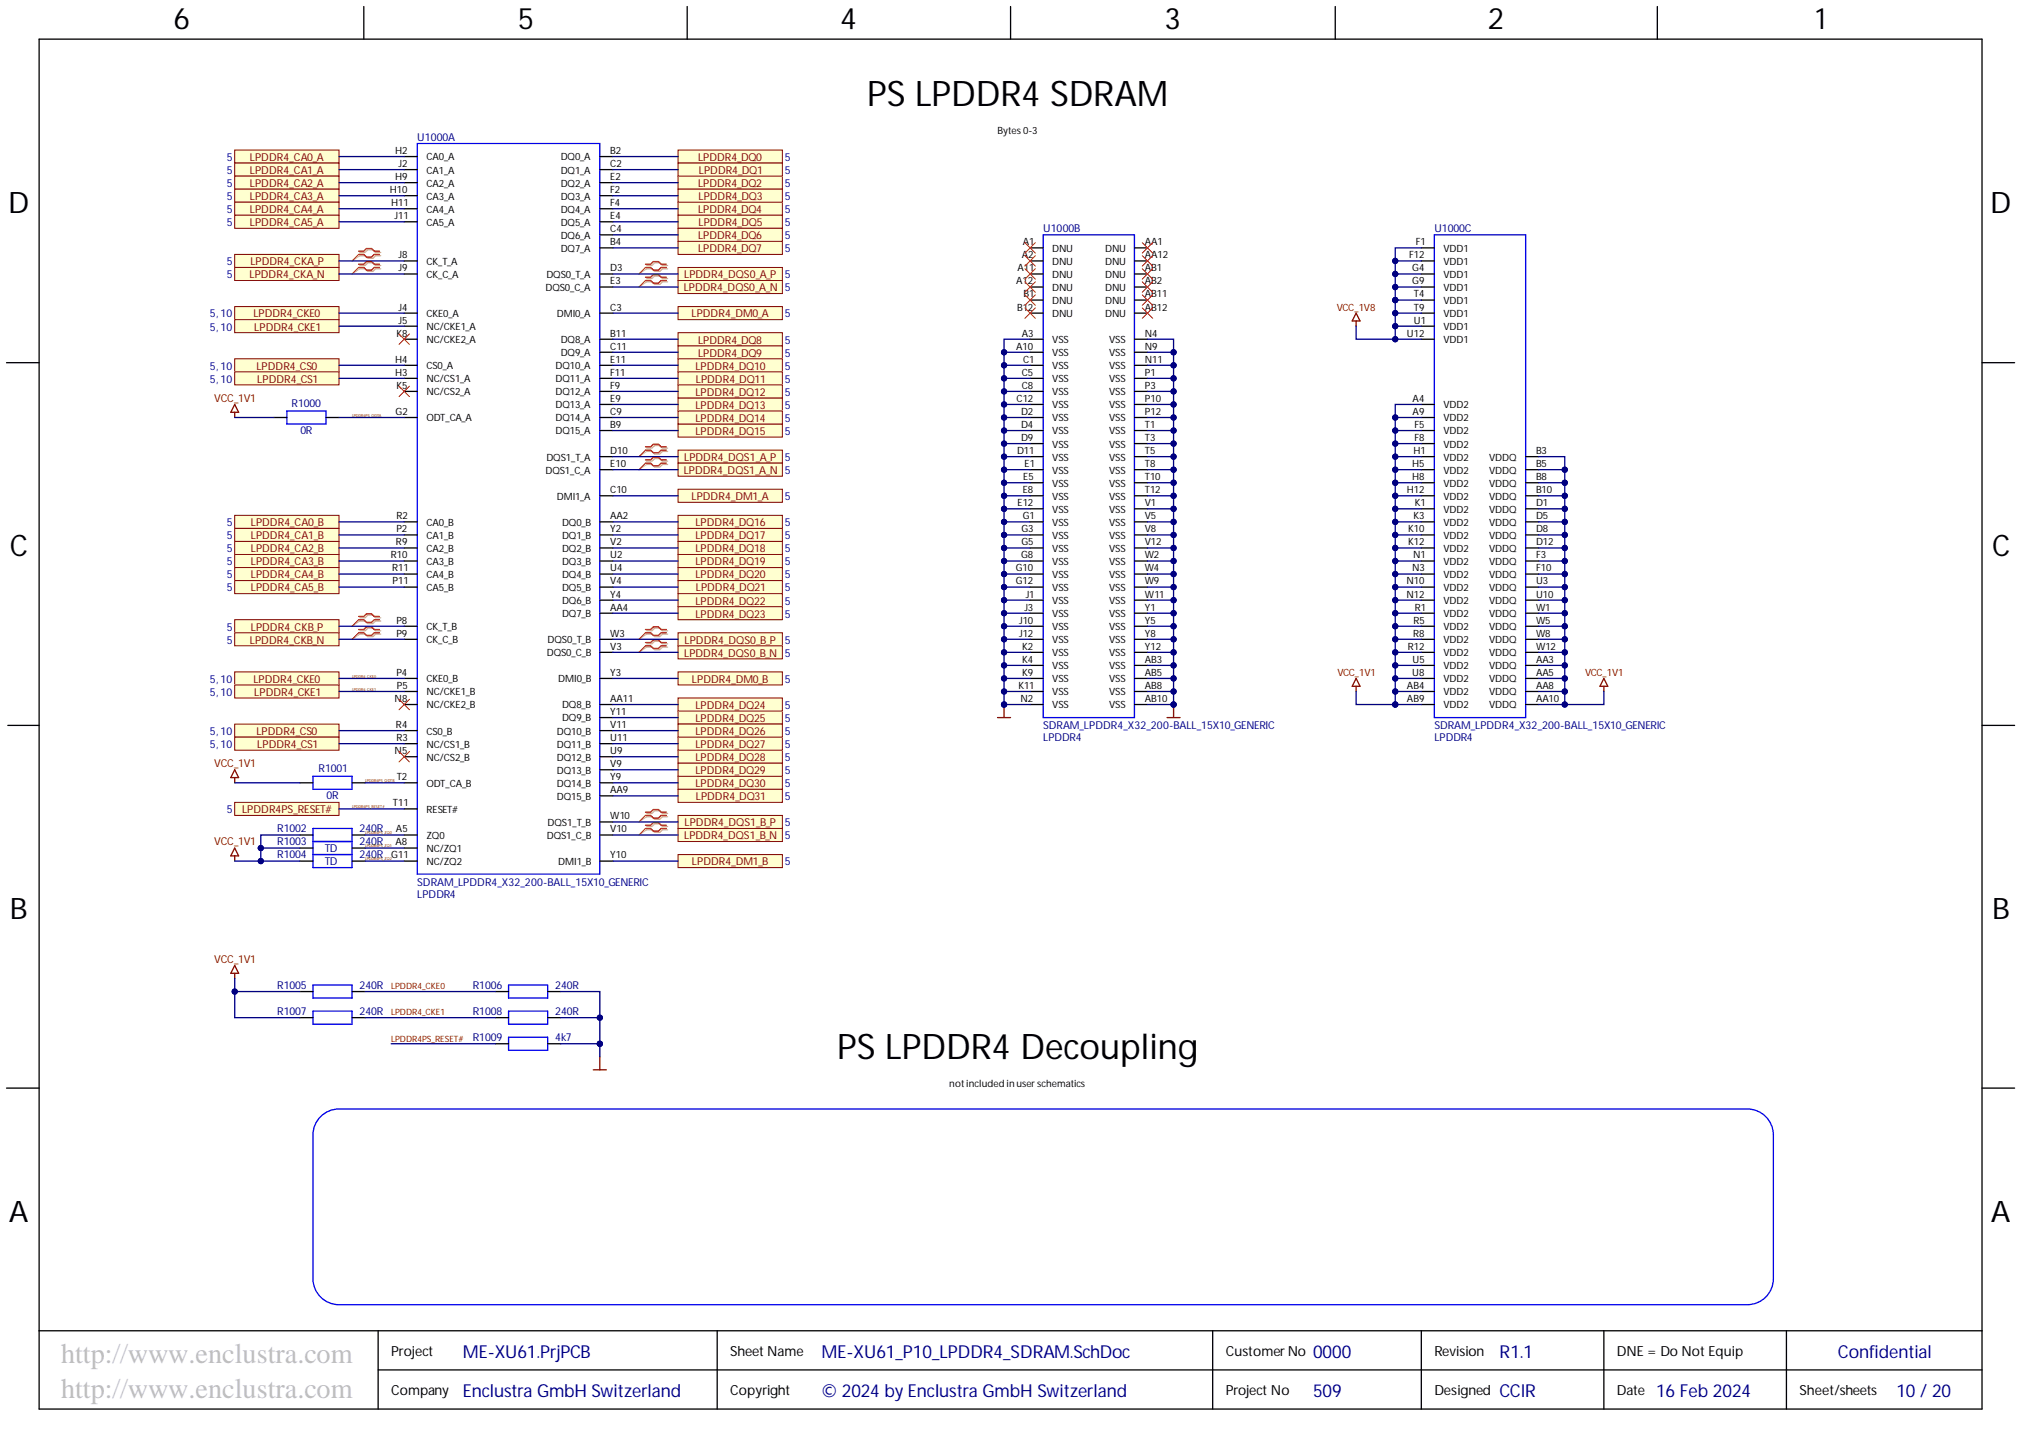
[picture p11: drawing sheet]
<svg xmlns="http://www.w3.org/2000/svg" width="393mm" height="282mm" viewBox="0 0 393 282" stroke-linecap="round" stroke-linejoin="round" font-family="sans-serif">
<defs><g id="words">
<g font-size="6.9">
<text x="168.7" y="20.6">PS LPDDR4 SDRAM</text>
<text x="162.9" y="205.9">PS LPDDR4 Decoupling</text>
</g>
<g font-size="5.8">
<text x="33.7" y="5.7">6</text>
<text x="100.7" y="5.7">5</text>
<text x="163.4" y="5.7">4</text>
<text x="226.5" y="5.7">3</text>
<text x="289.4" y="5.7">2</text>
<text x="353.1" y="5.7">1</text>
<text x="1.6" y="41.5">D</text>
<text x="387.2" y="41.5">D</text>
<text x="1.9" y="108.2">C</text>
<text x="387.5" y="108.2">C</text>
<text x="1.9" y="178.8">B</text>
<text x="387.5" y="178.8">B</text>
<text x="1.7" y="237.6">A</text>
<text x="387.3" y="237.6">A</text>
</g>
<g font-size="5.5" fill="#c0c0c0">
<text x="11.9" y="265">http://www.enclustra.com</text>
<text x="11.9" y="271.9">http://www.enclustra.com</text>
</g>
<g font-size="3.5" fill="#000080">
<text x="90.1" y="264.1">ME-XU61.PrjPCB</text>
<text x="159.8" y="264.1">ME-XU61_P10_LPDDR4_SDRAM.SchDoc</text>
<text x="255.4" y="264.1">0000</text>
<text x="357.5" y="264.1">Confidential</text>
<text x="90.1" y="271.7">Enclustra GmbH Switzerland</text>
<text x="159.8" y="271.7">© 2024 by Enclustra GmbH Switzerland</text>
<text x="255.4" y="271.7">509</text>
<text x="291.7" y="271.7">CCIR</text>
<text x="322.2" y="271.7">16 Feb 2024</text>
<text x="368.9" y="271.7">10 / 20</text>
</g>
<text font-size="3.5" fill="#00007c" x="291.7" y="264.1">R1.1</text>
<g font-size="2.7">
<text x="76.1" y="263.8">Project</text>
<text x="142.1" y="263.8">Sheet Name</text>
<text x="238.4" y="263.8">Customer No</text>
<text x="279" y="263.8">Revision</text>
<text x="314.5" y="263.8">DNE = Do Not Equip</text>
<text x="76.1" y="271.4">Company</text>
<text x="142.1" y="271.4">Copyright</text>
<text x="238.4" y="271.4">Project No</text>
<text x="279" y="271.4">Designed</text>
<text x="314.5" y="271.4">Date</text>
<text x="350.1" y="271.4">Sheet/sheets</text>
</g>
<g font-size="2.1" fill="#000080">
<text x="81.2" y="27.4">U1000A</text>
<text x="44.1" y="31.3">5</text>
<text x="44.1" y="33.8">5</text>
<text x="152.7" y="31.3">5</text>
<text x="152.7" y="33.8">5</text>
<text x="44.1" y="36.4">5</text>
<text x="44.1" y="38.9">5</text>
<text x="44.1" y="41.5">5</text>
<text x="152.7" y="41.5">5</text>
<text x="152.7" y="36.4">5</text>
<text x="152.7" y="38.9">5</text>
<text x="44.1" y="44">5</text>
<text x="152.7" y="44">5</text>
<text x="152.7" y="46.5">5</text>
<text x="202.9" y="45.2">U1000B</text>
<text x="279" y="45.2">U1000C</text>
<text x="44.1" y="51.6">5</text>
<text x="152.7" y="49.1">5</text>
<text x="44.1" y="54.1">5</text>
<text x="152.7" y="54.1">5</text>
<text x="152.7" y="56.7">5</text>
<text x="40.8" y="61.8">5, 10</text>
<text x="40.8" y="64.3">5, 10</text>
<text x="152.7" y="61.8">5</text>
<text x="40.8" y="71.9">5, 10</text>
<text x="152.7" y="69.4">5</text>
<text x="152.7" y="71.9">5</text>
<text x="152.7" y="66.8">5</text>
<text x="40.8" y="74.4">5, 10</text>
<text x="152.7" y="74.4">5</text>
<text x="152.7" y="77">5</text>
<text x="56.7" y="79.2">R1000</text>
<text x="152.7" y="79.5">5</text>
<text x="152.7" y="82.1">5</text>
<text x="58.4" y="84.4">0R</text>
<text x="152.7" y="84.6">5</text>
<text x="152.7" y="89.7">5</text>
<text x="152.7" y="92.2">5</text>
<text x="152.7" y="97.3">5</text>
<text x="44.1" y="102.4">5</text>
<text x="44.1" y="104.9">5</text>
<text x="44.1" y="107.4">5</text>
<text x="152.7" y="104.9">5</text>
<text x="152.7" y="107.4">5</text>
<text x="152.7" y="102.4">5</text>
<text x="44.1" y="110">5</text>
<text x="44.1" y="112.5">5</text>
<text x="152.7" y="112.5">5</text>
<text x="152.7" y="110">5</text>
<text x="44.1" y="115.1">5</text>
<text x="152.7" y="115.1">5</text>
<text x="152.7" y="117.6">5</text>
<text x="44.1" y="122.7">5</text>
<text x="44.1" y="125.2">5</text>
<text x="152.7" y="120.1">5</text>
<text x="152.7" y="125.2">5</text>
<text x="152.7" y="127.7">5</text>
<text x="40.8" y="132.8">5, 10</text>
<text x="40.8" y="135.4">5, 10</text>
<text x="152.7" y="132.8">5</text>
<text x="152.7" y="137.9">5</text>
<text x="40.8" y="143">5, 10</text>
<text x="152.7" y="140.4">5</text>
<text x="152.7" y="143">5</text>
<text x="202.9" y="141.9">SDRAM_LPDDR4_X32_200-BALL_15X10_GENERIC</text>
<text x="279" y="141.9">SDRAM_LPDDR4_X32_200-BALL_15X10_GENERIC</text>
<text x="40.8" y="145.5">5, 10</text>
<text x="152.7" y="148">5</text>
<text x="152.7" y="145.5">5</text>
<text x="202.9" y="144.2">LPDDR4</text>
<text x="279" y="144.2">LPDDR4</text>
<text x="62" y="150.2">R1001</text>
<text x="63.5" y="155.5">0R</text>
<text x="152.7" y="153.1">5</text>
<text x="152.7" y="155.7">5</text>
<text x="152.7" y="150.6">5</text>
<text x="44.1" y="158.2">5</text>
<text x="53.9" y="161.9">R1002</text>
<text x="69.9" y="161.9">240R</text>
<text x="152.7" y="160.7">5</text>
<text x="53.9" y="164.5">R1003</text>
<text x="53.9" y="167">R1004</text>
<text x="63.2" y="165.7">TD</text>
<text x="69.9" y="164.5">240R</text>
<text x="69.9" y="167">240R</text>
<text x="152.7" y="163.3">5</text>
<text x="63.2" y="168.3">TD</text>
<text x="81.2" y="172.3">SDRAM_LPDDR4_X32_200-BALL_15X10_GENERIC</text>
<text x="152.7" y="168.4">5</text>
<text x="81.2" y="174.6">LPDDR4</text>
<text x="53.9" y="192.4">R1005</text>
<text x="53.9" y="197.5">R1007</text>
<text x="69.9" y="192.4">240R</text>
<text x="69.9" y="197.5">240R</text>
<text x="92" y="192.4">R1006</text>
<text x="92" y="197.5">R1008</text>
<text x="108" y="192.4">240R</text>
<text x="108" y="197.5">240R</text>
<text x="92" y="202.5">R1009</text>
<text x="108" y="202.5">4k7</text>
</g>
<g font-size="2.1" fill="#800000">
<text x="48.6" y="31.3">LPDDR4_CA0_A</text>
<text x="48.6" y="33.8">LPDDR4_CA1_A</text>
<text x="135.8" y="31.3">LPDDR4_DQ0</text>
<text x="136" y="33.8">LPDDR4_DQ1</text>
<text x="48.6" y="36.4">LPDDR4_CA2_A</text>
<text x="48.6" y="38.9">LPDDR4_CA3_A</text>
<text x="48.6" y="41.5">LPDDR4_CA4_A</text>
<text x="135.8" y="41.5">LPDDR4_DQ4</text>
<text x="135.8" y="36.4">LPDDR4_DQ2</text>
<text x="135.9" y="38.9">LPDDR4_DQ3</text>
<text x="48.6" y="44">LPDDR4_CA5_A</text>
<text x="135.8" y="46.5">LPDDR4_DQ6</text>
<text x="135.9" y="44">LPDDR4_DQ5</text>
<text x="48.7" y="51.6">LPDDR4_CKA_P</text>
<text x="135.8" y="49.1">LPDDR4_DQ7</text>
<text x="48.5" y="54.1">LPDDR4_CKA_N</text>
<text x="133" y="56.7">LPDDR4_DQS0_A_N</text>
<text x="133.1" y="54.1">LPDDR4_DQS0_A_P</text>
<text x="49.3" y="61.8">LPDDR4_CKE0</text>
<text x="49.5" y="64.3">LPDDR4_CKE1</text>
<text x="134.5" y="61.8">LPDDR4_DM0_A</text>
<text x="49.9" y="71.9">LPDDR4_CS0</text>
<text x="135.3" y="71.9">LPDDR4_DQ10</text>
<text x="135.8" y="69.4">LPDDR4_DQ9</text>
<text x="135.8" y="66.8">LPDDR4_DQ8</text>
<text x="50.1" y="74.4">LPDDR4_CS1</text>
<text x="135.3" y="77">LPDDR4_DQ12</text>
<text x="135.4" y="74.4">LPDDR4_DQ11</text>
<text x="41.7" y="78.2">VCC_1V1</text>
<text x="135.3" y="79.5">LPDDR4_DQ13</text>
<text x="135.3" y="82.1">LPDDR4_DQ14</text>
<text x="133.1" y="89.7">LPDDR4_DQS1_A_P</text>
<text x="135.3" y="84.6">LPDDR4_DQ15</text>
<text x="133" y="92.2">LPDDR4_DQS1_A_N</text>
<text x="134.5" y="97.3">LPDDR4_DM1_A</text>
<text x="48.8" y="102.4">LPDDR4_CA0_B</text>
<text x="48.8" y="104.9">LPDDR4_CA1_B</text>
<text x="48.8" y="107.4">LPDDR4_CA2_B</text>
<text x="135.3" y="104.9">LPDDR4_DQ17</text>
<text x="135.3" y="107.4">LPDDR4_DQ18</text>
<text x="135.3" y="102.4">LPDDR4_DQ16</text>
<text x="48.8" y="110">LPDDR4_CA3_B</text>
<text x="48.8" y="112.5">LPDDR4_CA4_B</text>
<text x="135.3" y="112.5">LPDDR4_DQ20</text>
<text x="135.3" y="110">LPDDR4_DQ19</text>
<text x="48.8" y="115.1">LPDDR4_CA5_B</text>
<text x="135.3" y="117.6">LPDDR4_DQ22</text>
<text x="135.4" y="115.1">LPDDR4_DQ21</text>
<text x="48.6" y="125.2">LPDDR4_CKB_N</text>
<text x="48.8" y="122.7">LPDDR4_CKB_P</text>
<text x="133.2" y="125.2">LPDDR4_DQS0_B_P</text>
<text x="135.3" y="120.1">LPDDR4_DQ23</text>
<text x="133.1" y="127.7">LPDDR4_DQS0_B_N</text>
<text x="49.3" y="132.8">LPDDR4_CKE0</text>
<text x="49.5" y="135.4">LPDDR4_CKE1</text>
<text x="134.6" y="132.8">LPDDR4_DM0_B</text>
<text x="135.3" y="137.9">LPDDR4_DQ24</text>
<text x="49.9" y="143">LPDDR4_CS0</text>
<text x="135.3" y="140.4">LPDDR4_DQ25</text>
<text x="135.3" y="143">LPDDR4_DQ26</text>
<text x="41.7" y="149.2">VCC_1V1</text>
<text x="50.1" y="145.5">LPDDR4_CS1</text>
<text x="135.3" y="148">LPDDR4_DQ28</text>
<text x="135.3" y="145.5">LPDDR4_DQ27</text>
<text x="135.3" y="153.1">LPDDR4_DQ30</text>
<text x="135.3" y="150.6">LPDDR4_DQ29</text>
<text x="135.4" y="155.7">LPDDR4_DQ31</text>
<text x="47.1" y="158.2">LPDDR4PS_RESET#</text>
<text x="133.2" y="160.7">LPDDR4_DQS1_B_P</text>
<text x="41.7" y="164.5">VCC_1V1</text>
<text x="133.1" y="163.3">LPDDR4_DQS1_B_N</text>
<text x="134.6" y="168.4">LPDDR4_DM1_B</text>
<text x="41.7" y="187.3">VCC_1V1</text>
</g>
<g font-size="1.9">
<text x="76.9" y="29.9">H2</text>
<text x="118.7" y="29.9">B2</text>
<text x="194.1" y="26.1">Bytes 0-3</text>
<text x="76.9" y="35">H9</text>
<text x="77.5" y="32.5">J2</text>
<text x="82.9" y="31.2">CA0_A</text>
<text x="82.9" y="33.8">CA1_A</text>
<text x="109.1" y="31.2">DQ0_A</text>
<text x="109.1" y="33.8">DQ1_A</text>
<text x="118.7" y="32.5">C2</text>
<text x="118.7" y="35">E2</text>
<text x="75.8" y="37.6">H10</text>
<text x="76.1" y="40.1">H11</text>
<text x="82.9" y="36.3">CA2_A</text>
<text x="82.9" y="38.8">CA3_A</text>
<text x="82.9" y="41.4">CA4_A</text>
<text x="109.1" y="36.3">DQ2_A</text>
<text x="109.1" y="38.8">DQ3_A</text>
<text x="109.1" y="41.4">DQ4_A</text>
<text x="118.7" y="37.6">F2</text>
<text x="118.7" y="40.1">F4</text>
<text x="76.8" y="42.6">J11</text>
<text x="82.9" y="43.9">CA5_A</text>
<text x="109.1" y="43.9">DQ5_A</text>
<text x="109.1" y="46.4">DQ6_A</text>
<text x="118.7" y="42.6">E4</text>
<text x="118.7" y="45.2">C4</text>
<text x="118.7" y="47.7">B4</text>
<text x="199" y="47.7">A1</text>
<text x="222.7" y="47.7">AA1</text>
<text x="275.4" y="47.7">F1</text>
<text x="77.5" y="52.8">J9</text>
<text x="77.5" y="50.3">J8</text>
<text x="82.9" y="51.5">CK_T_A</text>
<text x="109.1" y="49">DQ7_A</text>
<text x="118.7" y="52.8">D3</text>
<text x="197.9" y="52.8">A11</text>
<text x="198.8" y="50.3">A2</text>
<text x="204.7" y="49">DNU</text>
<text x="204.7" y="51.5">DNU</text>
<text x="215" y="49">DNU</text>
<text x="215" y="51.5">DNU</text>
<text x="222.7" y="50.3">AA12</text>
<text x="222.7" y="52.8">AB1</text>
<text x="274.1" y="50.3">F12</text>
<text x="274.7" y="52.8">G4</text>
<text x="280.8" y="49">VDD1</text>
<text x="280.8" y="51.5">VDD1</text>
<text x="82.9" y="54.1">CK_C_A</text>
<text x="106.1" y="56.6">DQS0_C_A</text>
<text x="106.3" y="54.1">DQS0_T_A</text>
<text x="118.7" y="55.3">E3</text>
<text x="197.7" y="55.3">A12</text>
<text x="199.1" y="57.9">B1</text>
<text x="204.7" y="54.1">DNU</text>
<text x="204.7" y="56.6">DNU</text>
<text x="204.7" y="59.1">DNU</text>
<text x="215" y="54.1">DNU</text>
<text x="215" y="56.6">DNU</text>
<text x="215" y="59.1">DNU</text>
<text x="222.7" y="55.3">AB2</text>
<text x="222.7" y="57.9">AB11</text>
<text x="274.7" y="55.3">G9</text>
<text x="275.1" y="57.9">T4</text>
<text x="280.8" y="59.1">VDD1</text>
<text x="280.8" y="54.1">VDD1</text>
<text x="280.8" y="56.6">VDD1</text>
<text x="77.1" y="65.5">K8</text>
<text x="77.5" y="60.4">J4</text>
<text x="77.5" y="62.9">J5</text>
<text x="82.9" y="61.7">CKE0_A</text>
<text x="82.9" y="64.2">NC/CKE1_A</text>
<text x="108.3" y="61.7">DMI0_A</text>
<text x="118.7" y="65.5">B11</text>
<text x="118.7" y="60.4">C3</text>
<text x="197.9" y="60.4">B12</text>
<text x="198.8" y="65.5">A3</text>
<text x="204.7" y="61.7">DNU</text>
<text x="215" y="61.7">DNU</text>
<text x="222.7" y="60.4">AB12</text>
<text x="222.7" y="65.5">N4</text>
<text x="273.7" y="65.5">U12</text>
<text x="275.1" y="60.4">T9</text>
<text x="275.1" y="62.9">U1</text>
<text x="280.8" y="61.7">VDD1</text>
<text x="280.8" y="64.2">VDD1</text>
<text x="76.9" y="70.6">H4</text>
<text x="82.9" y="71.8">CS0_A</text>
<text x="82.9" y="66.7">NC/CKE2_A</text>
<text x="108.1" y="71.8">DQ10_A</text>
<text x="109.1" y="66.7">DQ8_A</text>
<text x="109.1" y="69.3">DQ9_A</text>
<text x="118.7" y="68">C11</text>
<text x="118.7" y="70.6">E11</text>
<text x="197.7" y="68">A10</text>
<text x="199" y="70.6">C1</text>
<text x="204.7" y="66.7">VSS</text>
<text x="204.7" y="69.3">VSS</text>
<text x="204.7" y="71.8">VSS</text>
<text x="215.8" y="71.8">VSS</text>
<text x="215.8" y="66.7">VSS</text>
<text x="215.8" y="69.3">VSS</text>
<text x="222.7" y="70.6">N11</text>
<text x="222.7" y="68">N9</text>
<text x="280.8" y="66.7">VDD1</text>
<text x="76.9" y="73.1">H3</text>
<text x="77.1" y="75.6">K5</text>
<text x="82.9" y="74.4">NC/CS1_A</text>
<text x="82.9" y="76.9">NC/CS2_A</text>
<text x="108.1" y="74.4">DQ11_A</text>
<text x="108.1" y="76.9">DQ12_A</text>
<text x="118.7" y="73.1">F11</text>
<text x="118.7" y="75.6">F9</text>
<text x="198.8" y="73.1">C5</text>
<text x="198.8" y="75.6">C8</text>
<text x="204.7" y="74.4">VSS</text>
<text x="204.7" y="76.9">VSS</text>
<text x="215.8" y="74.4">VSS</text>
<text x="215.8" y="76.9">VSS</text>
<text x="222.7" y="73.1">P1</text>
<text x="222.7" y="75.6">P3</text>
<text x="76.9" y="80.7">G2</text>
<text x="82.9" y="82">ODT_CA_A</text>
<text x="108.1" y="79.4">DQ13_A</text>
<text x="108.1" y="82">DQ14_A</text>
<text x="118.7" y="78.2">E9</text>
<text x="118.7" y="80.7">C9</text>
<text x="118.7" y="83.2">B9</text>
<text x="197.8" y="78.2">C12</text>
<text x="198.6" y="80.7">D2</text>
<text x="198.6" y="83.2">D4</text>
<text x="204.7" y="79.4">VSS</text>
<text x="204.7" y="82">VSS</text>
<text x="215.8" y="79.4">VSS</text>
<text x="215.8" y="82">VSS</text>
<text x="222.7" y="78.2">P10</text>
<text x="222.7" y="80.7">P12</text>
<text x="222.7" y="83.2">T1</text>
<text x="274.8" y="78.2">A4</text>
<text x="274.8" y="80.7">A9</text>
<text x="275.1" y="83.2">F5</text>
<text x="280.8" y="79.4">VDD2</text>
<text x="280.8" y="82">VDD2</text>
<text x="106.3" y="89.6">DQS1_T_A</text>
<text x="108.1" y="84.5">DQ15_A</text>
<text x="118.7" y="88.3">D10</text>
<text x="197.9" y="88.3">D11</text>
<text x="198.6" y="85.8">D9</text>
<text x="204.7" y="84.5">VSS</text>
<text x="204.7" y="87.1">VSS</text>
<text x="204.7" y="89.6">VSS</text>
<text x="215.8" y="84.5">VSS</text>
<text x="215.8" y="87.1">VSS</text>
<text x="215.8" y="89.6">VSS</text>
<text x="222.7" y="85.8">T3</text>
<text x="222.7" y="88.3">T5</text>
<text x="275" y="88.3">H1</text>
<text x="275.1" y="85.8">F8</text>
<text x="280.8" y="84.5">VDD2</text>
<text x="280.8" y="87.1">VDD2</text>
<text x="280.8" y="89.6">VDD2</text>
<text x="289.7" y="89.6">VDDQ</text>
<text x="298.8" y="88.3">B3</text>
<text x="106.1" y="92.1">DQS1_C_A</text>
<text x="118.7" y="95.9">C10</text>
<text x="118.7" y="90.9">E10</text>
<text x="199" y="95.9">E8</text>
<text x="199" y="93.4">E5</text>
<text x="199.3" y="90.9">E1</text>
<text x="204.7" y="92.1">VSS</text>
<text x="204.7" y="94.7">VSS</text>
<text x="215.8" y="92.1">VSS</text>
<text x="215.8" y="94.7">VSS</text>
<text x="222.7" y="90.9">T8</text>
<text x="222.7" y="93.4">T10</text>
<text x="222.7" y="95.9">T12</text>
<text x="273.7" y="95.9">H12</text>
<text x="274.7" y="90.9">H5</text>
<text x="274.7" y="93.4">H8</text>
<text x="280.8" y="92.1">VDD2</text>
<text x="280.8" y="94.7">VDD2</text>
<text x="289.7" y="92.1">VDDQ</text>
<text x="289.7" y="94.7">VDDQ</text>
<text x="298.8" y="90.9">B5</text>
<text x="298.8" y="93.4">B8</text>
<text x="298.8" y="95.9">B10</text>
<text x="77.1" y="101">R2</text>
<text x="108.3" y="97.2">DMI1_A</text>
<text x="118.7" y="101">AA2</text>
<text x="197.9" y="98.5">E12</text>
<text x="199" y="101">G1</text>
<text x="204.7" y="99.7">VSS</text>
<text x="204.7" y="97.2">VSS</text>
<text x="215.8" y="97.2">VSS</text>
<text x="215.8" y="99.7">VSS</text>
<text x="222.7" y="98.5">V1</text>
<text x="222.7" y="101">V5</text>
<text x="275" y="101">K3</text>
<text x="275.2" y="98.5">K1</text>
<text x="280.8" y="97.2">VDD2</text>
<text x="280.8" y="99.7">VDD2</text>
<text x="289.7" y="97.2">VDDQ</text>
<text x="289.7" y="99.7">VDDQ</text>
<text x="298.8" y="98.5">D1</text>
<text x="298.8" y="101">D5</text>
<text x="77" y="106.1">R9</text>
<text x="77.1" y="103.5">P2</text>
<text x="82.9" y="102.3">CA0_B</text>
<text x="82.9" y="104.8">CA1_B</text>
<text x="82.9" y="107.4">CA2_B</text>
<text x="109.3" y="102.3">DQ0_B</text>
<text x="109.3" y="104.8">DQ1_B</text>
<text x="109.3" y="107.4">DQ2_B</text>
<text x="118.7" y="103.5">Y2</text>
<text x="118.7" y="106.1">V2</text>
<text x="198.7" y="103.5">G3</text>
<text x="198.7" y="106.1">G5</text>
<text x="204.7" y="102.3">VSS</text>
<text x="204.7" y="104.8">VSS</text>
<text x="204.7" y="107.4">VSS</text>
<text x="215.8" y="102.3">VSS</text>
<text x="215.8" y="104.8">VSS</text>
<text x="215.8" y="107.4">VSS</text>
<text x="222.7" y="103.5">V8</text>
<text x="222.7" y="106.1">V12</text>
<text x="274" y="103.5">K10</text>
<text x="274" y="106.1">K12</text>
<text x="280.8" y="102.3">VDD2</text>
<text x="280.8" y="104.8">VDD2</text>
<text x="280.8" y="107.4">VDD2</text>
<text x="289.7" y="102.3">VDDQ</text>
<text x="289.7" y="104.8">VDDQ</text>
<text x="289.7" y="107.4">VDDQ</text>
<text x="298.8" y="103.5">D8</text>
<text x="298.8" y="106.1">D12</text>
<text x="76" y="108.6">R10</text>
<text x="76.3" y="111.2">R11</text>
<text x="76.4" y="113.7">P11</text>
<text x="82.9" y="109.9">CA3_B</text>
<text x="82.9" y="112.4">CA4_B</text>
<text x="109.3" y="109.9">DQ3_B</text>
<text x="109.3" y="112.4">DQ4_B</text>
<text x="118.7" y="108.6">U2</text>
<text x="118.7" y="111.2">U4</text>
<text x="118.7" y="113.7">V4</text>
<text x="197.6" y="111.2">G10</text>
<text x="197.6" y="113.7">G12</text>
<text x="198.6" y="108.6">G8</text>
<text x="204.7" y="109.9">VSS</text>
<text x="204.7" y="112.4">VSS</text>
<text x="215.8" y="109.9">VSS</text>
<text x="215.8" y="112.4">VSS</text>
<text x="222.7" y="108.6">W2</text>
<text x="222.7" y="111.2">W4</text>
<text x="222.7" y="113.7">W9</text>
<text x="273.6" y="113.7">N10</text>
<text x="274.7" y="111.2">N3</text>
<text x="274.9" y="108.6">N1</text>
<text x="280.8" y="109.9">VDD2</text>
<text x="280.8" y="112.4">VDD2</text>
<text x="289.7" y="109.9">VDDQ</text>
<text x="289.7" y="112.4">VDDQ</text>
<text x="298.8" y="113.7">U3</text>
<text x="298.8" y="108.6">F3</text>
<text x="298.8" y="111.2">F10</text>
<text x="82.9" y="115">CA5_B</text>
<text x="109.3" y="115">DQ5_B</text>
<text x="109.3" y="117.5">DQ6_B</text>
<text x="118.7" y="116.2">Y4</text>
<text x="118.7" y="118.8">AA4</text>
<text x="199.3" y="118.8">J3</text>
<text x="199.5" y="116.2">J1</text>
<text x="204.7" y="115">VSS</text>
<text x="204.7" y="117.5">VSS</text>
<text x="215.8" y="115">VSS</text>
<text x="215.8" y="117.5">VSS</text>
<text x="222.7" y="116.2">W11</text>
<text x="222.7" y="118.8">Y1</text>
<text x="273.6" y="116.2">N12</text>
<text x="275.2" y="118.8">R1</text>
<text x="280.8" y="117.5">VDD2</text>
<text x="280.8" y="115">VDD2</text>
<text x="289.7" y="115">VDDQ</text>
<text x="289.7" y="117.5">VDDQ</text>
<text x="298.8" y="116.2">U10</text>
<text x="298.8" y="118.8">W1</text>
<text x="77.1" y="123.9">P9</text>
<text x="77.1" y="121.3">P8</text>
<text x="82.9" y="125.1">CK_C_B</text>
<text x="82.9" y="122.6">CK_T_B</text>
<text x="106.5" y="125.1">DQS0_T_B</text>
<text x="109.3" y="120">DQ7_B</text>
<text x="118.7" y="123.9">W3</text>
<text x="198.3" y="121.3">J10</text>
<text x="198.3" y="123.9">J12</text>
<text x="204.7" y="120">VSS</text>
<text x="204.7" y="122.6">VSS</text>
<text x="204.7" y="125.1">VSS</text>
<text x="215.8" y="120">VSS</text>
<text x="215.8" y="122.6">VSS</text>
<text x="215.8" y="125.1">VSS</text>
<text x="222.7" y="121.3">Y5</text>
<text x="222.7" y="123.9">Y8</text>
<text x="274.9" y="123.9">R8</text>
<text x="275" y="121.3">R5</text>
<text x="280.8" y="120">VDD2</text>
<text x="280.8" y="122.6">VDD2</text>
<text x="280.8" y="125.1">VDD2</text>
<text x="289.7" y="120">VDDQ</text>
<text x="289.7" y="122.6">VDDQ</text>
<text x="289.7" y="125.1">VDDQ</text>
<text x="298.8" y="121.3">W5</text>
<text x="298.8" y="123.9">W8</text>
<text x="77.1" y="131.5">P4</text>
<text x="106.4" y="127.7">DQS0_C_B</text>
<text x="118.7" y="131.5">Y3</text>
<text x="118.7" y="126.4">V3</text>
<text x="198.9" y="126.4">K2</text>
<text x="198.9" y="128.9">K4</text>
<text x="198.9" y="131.5">K9</text>
<text x="204.7" y="127.7">VSS</text>
<text x="204.7" y="130.2">VSS</text>
<text x="215.8" y="127.7">VSS</text>
<text x="215.8" y="130.2">VSS</text>
<text x="222.7" y="126.4">Y12</text>
<text x="222.7" y="128.9">AB3</text>
<text x="222.7" y="131.5">AB5</text>
<text x="273.9" y="126.4">R12</text>
<text x="274.7" y="131.5">U8</text>
<text x="274.8" y="128.9">U5</text>
<text x="280.8" y="127.7">VDD2</text>
<text x="280.8" y="130.2">VDD2</text>
<text x="289.7" y="127.7">VDDQ</text>
<text x="289.7" y="130.2">VDDQ</text>
<text x="298.8" y="126.4">W12</text>
<text x="298.8" y="128.9">AA3</text>
<text x="298.8" y="131.5">AA5</text>
<text x="76.8" y="136.5">N8</text>
<text x="77.2" y="134">P5</text>
<text x="82.9" y="132.7">CKE0_B</text>
<text x="82.9" y="135.3">NC/CKE1_B</text>
<text x="82.9" y="137.8">NC/CKE2_B</text>
<text x="108.6" y="132.7">DMI0_B</text>
<text x="109.3" y="137.8">DQ8_B</text>
<text x="118.7" y="136.5">AA11</text>
<text x="198.1" y="134">K11</text>
<text x="198.5" y="136.5">N2</text>
<text x="204.7" y="132.7">VSS</text>
<text x="204.7" y="135.3">VSS</text>
<text x="204.7" y="137.8">VSS</text>
<text x="215.8" y="132.7">VSS</text>
<text x="215.8" y="135.3">VSS</text>
<text x="215.8" y="137.8">VSS</text>
<text x="222.7" y="134">AB8</text>
<text x="222.7" y="136.5">AB10</text>
<text x="273.7" y="134">AB4</text>
<text x="273.7" y="136.5">AB9</text>
<text x="280.8" y="132.7">VDD2</text>
<text x="280.8" y="135.3">VDD2</text>
<text x="280.8" y="137.8">VDD2</text>
<text x="289.7" y="132.7">VDDQ</text>
<text x="289.7" y="135.3">VDDQ</text>
<text x="289.7" y="137.8">VDDQ</text>
<text x="298.8" y="134">AA8</text>
<text x="298.8" y="136.5">AA10</text>
<text x="77" y="141.6">R4</text>
<text x="82.9" y="142.9">CS0_B</text>
<text x="108.3" y="142.9">DQ10_B</text>
<text x="109.3" y="140.3">DQ9_B</text>
<text x="118.7" y="139.1">Y11</text>
<text x="118.7" y="141.6">V11</text>
<text x="76.8" y="146.7">N5</text>
<text x="77.1" y="144.2">R3</text>
<text x="82.9" y="145.4">NC/CS1_B</text>
<text x="82.9" y="148">NC/CS2_B</text>
<text x="108.3" y="145.4">DQ11_B</text>
<text x="108.3" y="148">DQ12_B</text>
<text x="118.7" y="144.2">U11</text>
<text x="118.7" y="146.7">U9</text>
<text x="118.7" y="149.2">V9</text>
<text x="77.2" y="151.8">T2</text>
<text x="82.9" y="153">ODT_CA_B</text>
<text x="108.3" y="150.5">DQ13_B</text>
<text x="108.3" y="153">DQ14_B</text>
<text x="108.3" y="155.6">DQ15_B</text>
<text x="118.7" y="151.8">Y9</text>
<text x="118.7" y="154.3">AA9</text>
<text x="76.4" y="156.8">T11</text>
<text x="77" y="161.9">A5</text>
<text x="82.9" y="158.1">RESET#</text>
<text x="106.5" y="160.7">DQS1_T_B</text>
<text x="118.7" y="161.9">V10</text>
<text x="118.7" y="159.4">W10</text>
<text x="76.1" y="167">G11</text>
<text x="76.9" y="164.5">A8</text>
<text x="82.9" y="163.2">ZQ0</text>
<text x="82.9" y="165.7">NC/ZQ1</text>
<text x="106.4" y="163.2">DQS1_C_B</text>
<text x="118.7" y="167">Y10</text>
<text x="82.9" y="168.3">NC/ZQ2</text>
<text x="108.6" y="168.3">DMI1_B</text>
<text x="184.7" y="211.4">not included in user schematics</text>
</g>
<g font-size="1.9" fill="#800000">
<text x="260.1" y="60.4">VCC_1V8</text>
<text x="260.2" y="131.5">VCC_1V1</text>
<text x="308.4" y="131.5">VCC_1V1</text>
</g>
<g font-size="1.7" fill="#800000">
<text x="76.1" y="192.5">LPDDR4_CKE0</text>
<text x="76.1" y="197.5">LPDDR4_CKE1</text>
<text x="76.1" y="202.6">LPDDR4PS_RESET#</text>
</g>
<g font-size=".8" fill="#800000">
<text x="68.5" y="81">LPDDR4PS_ODTA</text>
<text x="68.5" y="131.8">LPDDR4_CKE0</text>
<text x="68.5" y="134.3">LPDDR4_CKE1</text>
<text x="71" y="152.1">LPDDR4PS_ODTB</text>
<text x="68.5" y="157.2">LPDDR4PS_RESET#</text>
<text x="71" y="162.3">LPDDR4PS_ZQ0</text>
<text x="71" y="164.8">LPDDR4PS_ZQ1</text>
<text x="71" y="167.3">LPDDR4PS_ZQ2</text>
</g>
</g></defs>
<g fill="none" stroke="#000" stroke-width=".25">
<path d="M7.6 7.6h378v266.5h-378zM70.8 1.3v6.3M133.7 1.3v6.3M196.6 1.3v6.3M259.8 1.3v6.3M322.4 1.3v6.3M78.6 30.5h2.6M78.6 33h2.6M78.6 35.5h2.6M78.6 38.1h2.6M116.7 30.5h2.5M116.7 33h2.5"/>
<path d="M116.7 35.5h2.5M116.7 38.1h2.5M78.6 40.6h2.6M78.6 43.1h2.6M78.6 53.3h2.6M78.6 50.8h2.6M116.7 40.6h2.5M116.7 43.1h2.5M116.7 53.3h2.5M116.7 45.7h2.5M116.7 48.2h2.5M116.7 55.8h2.5"/>
<path d="M200.4 53.3h2.5M200.4 50.8h2.5M200.4 48.2h2.5M200.4 55.8h2.5M200.4 58.4h2.5M220.7 53.3h2.5M220.7 50.8h2.5M220.7 48.2h2.5M220.7 55.8h2.5M220.7 58.4h2.5M276.5 53.3h2.5M276.5 50.8h2.5"/>
<path d="M276.5 48.2h2.5M276.5 55.8h2.5M276.5 58.4h2.5M1.3 70.6h6.3M78.6 71.1h2.6M78.6 60.9h2.6M78.6 66h2.6M78.6 73.6h2.6M78.6 76.1h2.6M78.6 63.4h2.6M116.7 71.1h2.5M116.7 60.9h2.5"/>
<path d="M116.7 66h2.5M116.7 68.5h2.5M116.7 73.6h2.5M116.7 76.1h2.5M116.7 78.7h2.5M200.4 71.1h2.5M200.4 60.9h2.5M200.4 66h2.5M200.4 68.5h2.5M200.4 73.6h2.5M200.4 76.1h2.5M200.4 78.7h2.5"/>
<path d="M220.7 71.1h2.5M220.7 60.9h2.5M220.7 66h2.5M220.7 68.5h2.5M220.7 73.6h2.5M220.7 76.1h2.5M220.7 78.7h2.5M276.5 60.9h2.5M276.5 66h2.5M276.5 78.7h2.5M276.5 63.4h2.5M385.6 70.6h6.3"/>
<path d="M78.6 81.2h2.6M116.7 81.2h2.5M116.7 83.8h2.5M116.7 96.4h2.5M116.7 91.4h2.5M116.7 88.8h2.5M200.4 81.2h2.5M200.4 83.8h2.5M200.4 96.4h2.5M200.4 91.4h2.5M200.4 88.8h2.5M200.4 86.3h2.5"/>
<path d="M200.4 93.9h2.5M200.4 99h2.5M220.7 81.2h2.5M220.7 83.8h2.5M220.7 96.4h2.5M220.7 91.4h2.5M220.7 88.8h2.5M220.7 86.3h2.5M220.7 93.9h2.5M220.7 99h2.5M276.5 81.2h2.5M276.5 83.8h2.5"/>
<path d="M276.5 96.4h2.5M276.5 91.4h2.5M276.5 88.8h2.5M276.5 86.3h2.5M276.5 93.9h2.5M276.5 99h2.5M296.8 96.4h2.5M296.8 91.4h2.5M296.8 88.8h2.5M296.8 93.9h2.5M296.8 99h2.5M78.6 101.5h2.6"/>
<path d="M78.6 104.1h2.6M78.6 106.6h2.6M78.6 109.1h2.6M78.6 111.7h2.6M78.6 114.2h2.6M116.7 101.5h2.5M116.7 104.1h2.5M116.7 106.6h2.5M116.7 109.1h2.5M116.7 111.7h2.5M116.7 114.2h2.5M116.7 116.7h2.5"/>
<path d="M116.7 119.3h2.5M200.4 101.5h2.5M200.4 104.1h2.5M200.4 106.6h2.5M200.4 109.1h2.5M200.4 111.7h2.5M200.4 114.2h2.5M200.4 116.7h2.5M200.4 119.3h2.5M220.7 101.5h2.5M220.7 104.1h2.5M220.7 106.6h2.5"/>
<path d="M220.7 109.1h2.5M220.7 111.7h2.5M220.7 114.2h2.5M220.7 116.7h2.5M220.7 119.3h2.5M276.5 101.5h2.5M276.5 104.1h2.5M276.5 106.6h2.5M276.5 109.1h2.5M276.5 111.7h2.5M276.5 114.2h2.5M276.5 116.7h2.5"/>
<path d="M276.5 119.3h2.5M296.8 101.5h2.5M296.8 104.1h2.5M296.8 106.6h2.5M296.8 109.1h2.5M296.8 111.7h2.5M296.8 114.2h2.5M296.8 116.7h2.5M296.8 119.3h2.5M78.6 132h2.6M78.6 124.4h2.6M78.6 121.8h2.6"/>
<path d="M78.6 137h2.6M78.6 134.5h2.6M116.7 132h2.5M116.7 124.4h2.5M116.7 137h2.5M116.7 139.6h2.5M116.7 126.9h2.5M200.4 132h2.5M200.4 124.4h2.5M200.4 121.8h2.5M200.4 137h2.5M200.4 126.9h2.5"/>
<path d="M200.4 134.5h2.5M200.4 129.4h2.5M220.7 132h2.5M220.7 124.4h2.5M220.7 121.8h2.5M220.7 137h2.5M220.7 126.9h2.5M220.7 134.5h2.5M220.7 129.4h2.5M276.5 132h2.5M276.5 124.4h2.5M276.5 121.8h2.5"/>
<path d="M276.5 137h2.5M276.5 126.9h2.5M276.5 134.5h2.5M276.5 129.4h2.5M296.8 132h2.5M296.8 124.4h2.5M296.8 121.8h2.5M296.8 137h2.5M296.8 126.9h2.5M296.8 134.5h2.5M296.8 129.4h2.5M1.5 141.1h6.1"/>
<path d="M78.6 152.3h2.6M78.6 157.4h2.6M78.6 142.1h2.6M78.6 144.7h2.6M78.6 147.2h2.6M116.7 152.3h2.5M116.7 142.1h2.5M116.7 144.7h2.5M116.7 147.2h2.5M116.7 149.7h2.5M116.7 154.8h2.5M116.7 159.9h2.5"/>
<path d="M385.6 141.1h6.3M78.6 162.4h2.6M78.6 167.5h2.6M78.6 165h2.6M116.7 162.4h2.5M116.7 167.5h2.5M1.3 211.7h6.3M385.6 211.7h6.3M7.6 258.9h378M73.6 258.9v15.2M139.5 258.9v15.2M235.9 258.9v15.2"/>
<path d="M276.5 258.9v15.2M312 258.9v15.2M347.5 258.9v15.2M73.6 266.5h312"/>
</g>
<path d="M81.2 27.9h35.5v142.1h-35.5zM202.9 45.7h17.8v93.9h-17.8zM279 45.7h17.8v93.9h-17.8z" fill="none" stroke="#00f" stroke-width=".25"/>
<path d="M45.7 29.2h20.3v2.5h-20.3z" fill-rule="evenodd" fill="#ffffd0"/>
<path d="M45.7 29.2h20.3v2.5h-20.3z" fill="none" stroke="#800000" stroke-width=".19"/>
<path d="M45.7 49.5h20.3v2.5h-20.3z" fill-rule="evenodd" fill="#ffffd0"/>
<path d="M45.7 49.5h20.3v2.5h-20.3z" fill="none" stroke="#800000" stroke-width=".19"/>
<path d="M45.7 52h20.3v2.6h-20.3z" fill-rule="evenodd" fill="#ffffd0"/>
<path d="M45.7 52h20.3v2.6h-20.3z" fill="none" stroke="#800000" stroke-width=".19"/>
<path d="M45.7 59.6h20.3v2.6h-20.3z" fill-rule="evenodd" fill="#ffffd0"/>
<path d="M45.7 59.6h20.3v2.6h-20.3z" fill="none" stroke="#800000" stroke-width=".19"/>
<path d="M45.7 62.2h20.3v2.5h-20.3z" fill-rule="evenodd" fill="#ffffd0"/>
<path d="M45.7 62.2h20.3v2.5h-20.3z" fill="none" stroke="#800000" stroke-width=".19"/>
<path d="M77.6 65l2.1 2M79.7 65l-2.1 2" fill="none" stroke="#f00" stroke-width=".19"/>
<path d="M45.7 69.8h20.3v2.5h-20.3z" fill-rule="evenodd" fill="#ffffd0"/>
<path d="M45.7 69.8h20.3v2.5h-20.3z" fill="none" stroke="#800000" stroke-width=".19"/>
<path d="M45.7 72.3h20.3v2.6h-20.3z" fill-rule="evenodd" fill="#ffffd0"/>
<path d="M45.7 72.3h20.3v2.6h-20.3z" fill="none" stroke="#800000" stroke-width=".19"/>
<path d="M77.6 75.1l2.1 2.1M79.7 75.1l-2.1 2.1" fill="none" stroke="#f00" stroke-width=".19"/>
<path d="M45.7 31.7h20.3v2.6h-20.3z" fill-rule="evenodd" fill="#ffffd0"/>
<path d="M45.7 31.7h20.3v2.6h-20.3z" fill="none" stroke="#800000" stroke-width=".19"/>
<path d="M45.7 34.3h20.3v2.5h-20.3z" fill-rule="evenodd" fill="#ffffd0"/>
<path d="M45.7 34.3h20.3v2.5h-20.3z" fill="none" stroke="#800000" stroke-width=".19"/>
<path d="M45.7 36.8h20.3v2.5h-20.3z" fill-rule="evenodd" fill="#ffffd0"/>
<path d="M45.7 36.8h20.3v2.5h-20.3z" fill="none" stroke="#800000" stroke-width=".19"/>
<path d="M45.7 39.3h20.3v2.6h-20.3z" fill-rule="evenodd" fill="#ffffd0"/>
<path d="M45.7 39.3h20.3v2.6h-20.3z" fill="none" stroke="#800000" stroke-width=".19"/>
<path d="M45.7 41.9h20.3v2.5h-20.3z" fill-rule="evenodd" fill="#ffffd0"/>
<path d="M45.7 41.9h20.3v2.5h-20.3z" fill="none" stroke="#800000" stroke-width=".19"/>
<path d="M45.7 100.2h20.3v2.6h-20.3z" fill-rule="evenodd" fill="#ffffd0"/>
<path d="M45.7 100.2h20.3v2.6h-20.3z" fill="none" stroke="#800000" stroke-width=".19"/>
<path d="M45.7 102.8h20.3v2.5h-20.3z" fill-rule="evenodd" fill="#ffffd0"/>
<path d="M45.7 102.8h20.3v2.5h-20.3z" fill="none" stroke="#800000" stroke-width=".19"/>
<path d="M45.7 105.3h20.3v2.6h-20.3z" fill-rule="evenodd" fill="#ffffd0"/>
<path d="M45.7 105.3h20.3v2.6h-20.3z" fill="none" stroke="#800000" stroke-width=".19"/>
<path d="M45.7 107.9h20.3v2.5h-20.3z" fill-rule="evenodd" fill="#ffffd0"/>
<path d="M45.7 107.9h20.3v2.5h-20.3z" fill="none" stroke="#800000" stroke-width=".19"/>
<path d="M45.7 110.4h20.3v2.5h-20.3z" fill-rule="evenodd" fill="#ffffd0"/>
<path d="M45.7 110.4h20.3v2.5h-20.3z" fill="none" stroke="#800000" stroke-width=".19"/>
<path d="M45.7 112.9h20.3v2.6h-20.3z" fill-rule="evenodd" fill="#ffffd0"/>
<path d="M45.7 112.9h20.3v2.6h-20.3z" fill="none" stroke="#800000" stroke-width=".19"/>
<path d="M45.7 120.6h20.3v2.5h-20.3z" fill-rule="evenodd" fill="#ffffd0"/>
<path d="M45.7 120.6h20.3v2.5h-20.3z" fill="none" stroke="#800000" stroke-width=".19"/>
<path d="M45.7 123.1h20.3v2.5h-20.3z" fill-rule="evenodd" fill="#ffffd0"/>
<path d="M45.7 123.1h20.3v2.5h-20.3z" fill="none" stroke="#800000" stroke-width=".19"/>
<path d="M45.7 130.7h20.3v2.5h-20.3z" fill-rule="evenodd" fill="#ffffd0"/>
<path d="M45.7 130.7h20.3v2.5h-20.3z" fill="none" stroke="#800000" stroke-width=".19"/>
<path d="M45.7 133.2h20.3v2.6h-20.3z" fill-rule="evenodd" fill="#ffffd0"/>
<path d="M45.7 133.2h20.3v2.6h-20.3z" fill="none" stroke="#800000" stroke-width=".19"/>
<path d="M45.7 140.9h20.3v2.5h-20.3z" fill-rule="evenodd" fill="#ffffd0"/>
<path d="M45.7 140.9h20.3v2.5h-20.3z" fill="none" stroke="#800000" stroke-width=".19"/>
<path d="M45.7 143.4h20.3v2.5h-20.3z" fill-rule="evenodd" fill="#ffffd0"/>
<path d="M45.7 143.4h20.3v2.5h-20.3z" fill="none" stroke="#800000" stroke-width=".19"/>
<path d="M55.8 79.9h7.6v2.6h-7.6zM60.9 151h7.6v2.5h-7.6z" fill="none" stroke="#00f" stroke-width=".25"/>
<path d="M53.3 81.2h2.5M63.4 81.2h2.6M58.3 152.3h2.6M68.5 152.3h2.5" fill="none" stroke="#000" stroke-width=".25"/>
<path d="M45.7 78.7l.7 1.5h-1.5zM45.7 80.2v1M45.7 149.7l.7 1.6h-1.5zM45.7 151.3v1" fill="none" stroke="#800000" stroke-width=".25"/>
<path d="M77.6 136l2.1 2.1M79.7 136l-2.1 2.1M77.6 146.2l2.1 2M79.7 146.2l-2.1 2" fill="none" stroke="#f00" stroke-width=".19"/>
<path d="M131.9 39.3h20.3v2.6h-20.3z" fill-rule="evenodd" fill="#ffffd0"/>
<path d="M131.9 39.3h20.3v2.6h-20.3z" fill="none" stroke="#800000" stroke-width=".19"/>
<path d="M131.9 29.2h20.3v2.5h-20.3z" fill-rule="evenodd" fill="#ffffd0"/>
<path d="M131.9 29.2h20.3v2.5h-20.3z" fill="none" stroke="#800000" stroke-width=".19"/>
<path d="M131.9 34.3h20.3v2.5h-20.3z" fill-rule="evenodd" fill="#ffffd0"/>
<path d="M131.9 34.3h20.3v2.5h-20.3z" fill="none" stroke="#800000" stroke-width=".19"/>
<path d="M131.9 36.8h20.3v2.5h-20.3z" fill-rule="evenodd" fill="#ffffd0"/>
<path d="M131.9 36.8h20.3v2.5h-20.3z" fill="none" stroke="#800000" stroke-width=".19"/>
<path d="M131.9 47h20.3v2.5h-20.3z" fill-rule="evenodd" fill="#ffffd0"/>
<path d="M131.9 47h20.3v2.5h-20.3z" fill="none" stroke="#800000" stroke-width=".19"/>
<path d="M131.9 41.9h20.3v2.5h-20.3z" fill-rule="evenodd" fill="#ffffd0"/>
<path d="M131.9 41.9h20.3v2.5h-20.3z" fill="none" stroke="#800000" stroke-width=".19"/>
<path d="M131.9 31.7h20.3v2.6h-20.3z" fill-rule="evenodd" fill="#ffffd0"/>
<path d="M131.9 31.7h20.3v2.6h-20.3z" fill="none" stroke="#800000" stroke-width=".19"/>
<path d="M131.9 44.4h20.3v2.6h-20.3z" fill-rule="evenodd" fill="#ffffd0"/>
<path d="M131.9 44.4h20.3v2.6h-20.3z" fill="none" stroke="#800000" stroke-width=".19"/>
<path d="M131.9 52h20.3v2.6h-20.3z" fill-rule="evenodd" fill="#ffffd0"/>
<path d="M131.9 52h20.3v2.6h-20.3z" fill="none" stroke="#800000" stroke-width=".19"/>
<path d="M131.9 54.6h20.3v2.5h-20.3z" fill-rule="evenodd" fill="#ffffd0"/>
<path d="M131.9 54.6h20.3v2.5h-20.3z" fill="none" stroke="#800000" stroke-width=".19"/>
<path d="M131.9 59.6h20.3v2.6h-20.3z" fill-rule="evenodd" fill="#ffffd0"/>
<path d="M131.9 59.6h20.3v2.6h-20.3z" fill="none" stroke="#800000" stroke-width=".19"/>
<path d="M131.9 77.4h20.3v2.5h-20.3z" fill-rule="evenodd" fill="#ffffd0"/>
<path d="M131.9 77.4h20.3v2.5h-20.3z" fill="none" stroke="#800000" stroke-width=".19"/>
<path d="M131.9 67.3h20.3v2.5h-20.3z" fill-rule="evenodd" fill="#ffffd0"/>
<path d="M131.9 67.3h20.3v2.5h-20.3z" fill="none" stroke="#800000" stroke-width=".19"/>
<path d="M131.9 69.8h20.3v2.5h-20.3z" fill-rule="evenodd" fill="#ffffd0"/>
<path d="M131.9 69.8h20.3v2.5h-20.3z" fill="none" stroke="#800000" stroke-width=".19"/>
<path d="M131.9 72.3h20.3v2.6h-20.3z" fill-rule="evenodd" fill="#ffffd0"/>
<path d="M131.9 72.3h20.3v2.6h-20.3z" fill="none" stroke="#800000" stroke-width=".19"/>
<path d="M131.9 82.5h20.3v2.5h-20.3z" fill-rule="evenodd" fill="#ffffd0"/>
<path d="M131.9 82.5h20.3v2.5h-20.3z" fill="none" stroke="#800000" stroke-width=".19"/>
<path d="M131.9 74.9h20.3v2.5h-20.3z" fill-rule="evenodd" fill="#ffffd0"/>
<path d="M131.9 74.9h20.3v2.5h-20.3z" fill="none" stroke="#800000" stroke-width=".19"/>
<path d="M131.9 64.7h20.3v2.6h-20.3z" fill-rule="evenodd" fill="#ffffd0"/>
<path d="M131.9 64.7h20.3v2.6h-20.3z" fill="none" stroke="#800000" stroke-width=".19"/>
<path d="M131.9 79.9h20.3v2.6h-20.3z" fill-rule="evenodd" fill="#ffffd0"/>
<path d="M131.9 79.9h20.3v2.6h-20.3z" fill="none" stroke="#800000" stroke-width=".19"/>
<path d="M131.9 87.6h20.3v2.5h-20.3z" fill-rule="evenodd" fill="#ffffd0"/>
<path d="M131.9 87.6h20.3v2.5h-20.3z" fill="none" stroke="#800000" stroke-width=".19"/>
<path d="M131.9 90.1h20.3v2.5h-20.3z" fill-rule="evenodd" fill="#ffffd0"/>
<path d="M131.9 90.1h20.3v2.5h-20.3z" fill="none" stroke="#800000" stroke-width=".19"/>
<path d="M131.9 95.2h20.3v2.5h-20.3z" fill-rule="evenodd" fill="#ffffd0"/>
<path d="M131.9 95.2h20.3v2.5h-20.3z" fill="none" stroke="#800000" stroke-width=".19"/>
<path d="M131.9 110.4h20.3v2.5h-20.3z" fill-rule="evenodd" fill="#ffffd0"/>
<path d="M131.9 110.4h20.3v2.5h-20.3z" fill="none" stroke="#800000" stroke-width=".19"/>
<path d="M131.9 102.8h20.3v2.5h-20.3z" fill-rule="evenodd" fill="#ffffd0"/>
<path d="M131.9 102.8h20.3v2.5h-20.3z" fill="none" stroke="#800000" stroke-width=".19"/>
<path d="M131.9 105.3h20.3v2.6h-20.3z" fill-rule="evenodd" fill="#ffffd0"/>
<path d="M131.9 105.3h20.3v2.6h-20.3z" fill="none" stroke="#800000" stroke-width=".19"/>
<path d="M131.9 100.2h20.3v2.6h-20.3z" fill-rule="evenodd" fill="#ffffd0"/>
<path d="M131.9 100.2h20.3v2.6h-20.3z" fill="none" stroke="#800000" stroke-width=".19"/>
<path d="M131.9 112.9h20.3v2.6h-20.3z" fill-rule="evenodd" fill="#ffffd0"/>
<path d="M131.9 112.9h20.3v2.6h-20.3z" fill="none" stroke="#800000" stroke-width=".19"/>
<path d="M131.9 115.5h20.3v2.5h-20.3z" fill-rule="evenodd" fill="#ffffd0"/>
<path d="M131.9 115.5h20.3v2.5h-20.3z" fill="none" stroke="#800000" stroke-width=".19"/>
<path d="M131.9 107.9h20.3v2.5h-20.3z" fill-rule="evenodd" fill="#ffffd0"/>
<path d="M131.9 107.9h20.3v2.5h-20.3z" fill="none" stroke="#800000" stroke-width=".19"/>
<path d="M131.9 118h20.3v2.6h-20.3z" fill-rule="evenodd" fill="#ffffd0"/>
<path d="M131.9 118h20.3v2.6h-20.3z" fill="none" stroke="#800000" stroke-width=".19"/>
<path d="M131.9 130.7h20.3v2.5h-20.3z" fill-rule="evenodd" fill="#ffffd0"/>
<path d="M131.9 130.7h20.3v2.5h-20.3z" fill="none" stroke="#800000" stroke-width=".19"/>
<path d="M131.9 123.1h20.3v2.5h-20.3z" fill-rule="evenodd" fill="#ffffd0"/>
<path d="M131.9 123.1h20.3v2.5h-20.3z" fill="none" stroke="#800000" stroke-width=".19"/>
<path d="M131.9 125.6h20.3v2.6h-20.3z" fill-rule="evenodd" fill="#ffffd0"/>
<path d="M131.9 125.6h20.3v2.6h-20.3z" fill="none" stroke="#800000" stroke-width=".19"/>
<path d="M131.9 145.9h20.3v2.6h-20.3z" fill-rule="evenodd" fill="#ffffd0"/>
<path d="M131.9 145.9h20.3v2.6h-20.3z" fill="none" stroke="#800000" stroke-width=".19"/>
<path d="M131.9 138.3h20.3v2.6h-20.3z" fill-rule="evenodd" fill="#ffffd0"/>
<path d="M131.9 138.3h20.3v2.6h-20.3z" fill="none" stroke="#800000" stroke-width=".19"/>
<path d="M131.9 135.8h20.3v2.5h-20.3z" fill-rule="evenodd" fill="#ffffd0"/>
<path d="M131.9 135.8h20.3v2.5h-20.3z" fill="none" stroke="#800000" stroke-width=".19"/>
<path d="M131.9 151h20.3v2.5h-20.3z" fill-rule="evenodd" fill="#ffffd0"/>
<path d="M131.9 151h20.3v2.5h-20.3z" fill="none" stroke="#800000" stroke-width=".19"/>
<path d="M131.9 153.5h20.3v2.6h-20.3z" fill-rule="evenodd" fill="#ffffd0"/>
<path d="M131.9 153.5h20.3v2.6h-20.3z" fill="none" stroke="#800000" stroke-width=".19"/>
<path d="M131.9 148.5h20.3v2.5h-20.3z" fill-rule="evenodd" fill="#ffffd0"/>
<path d="M131.9 148.5h20.3v2.5h-20.3z" fill="none" stroke="#800000" stroke-width=".19"/>
<path d="M131.9 143.4h20.3v2.5h-20.3z" fill-rule="evenodd" fill="#ffffd0"/>
<path d="M131.9 143.4h20.3v2.5h-20.3z" fill="none" stroke="#800000" stroke-width=".19"/>
<path d="M131.9 140.9h20.3v2.5h-20.3z" fill-rule="evenodd" fill="#ffffd0"/>
<path d="M131.9 140.9h20.3v2.5h-20.3z" fill="none" stroke="#800000" stroke-width=".19"/>
<path d="M131.9 158.6h20.3v2.6h-20.3z" fill-rule="evenodd" fill="#ffffd0"/>
<path d="M131.9 158.6h20.3v2.6h-20.3z" fill="none" stroke="#800000" stroke-width=".19"/>
<path d="M131.9 161.2h20.3v2.5h-20.3z" fill-rule="evenodd" fill="#ffffd0"/>
<path d="M131.9 161.2h20.3v2.5h-20.3z" fill="none" stroke="#800000" stroke-width=".19"/>
<path d="M131.9 166.2h20.3v2.6h-20.3z" fill-rule="evenodd" fill="#ffffd0"/>
<path d="M131.9 166.2h20.3v2.6h-20.3z" fill="none" stroke="#800000" stroke-width=".19"/>
<g fill="none" stroke="#d0a3a3" stroke-width=".25">
<path d="M70 49.1h1l.5-.5h1l.6 .5h1M70 49.7h1l.5 .6h1l.6-.6h1M70 51.6h1l.5-.5h1l.6 .5h1M70 52.3h1l.5 .5h1l.6-.5h1M125.8 51.6h1l.5-.5h1.1l.5 .5h1M125.8 52.3h1l.5 .5h1.1l.5-.5h1M125.8 54.2h1l.5-.5h1.1l.5 .5h1M125.8 54.8h1l.5 .5h1.1l.5-.5h1M125.8 87.2h1l.5-.5h1.1l.5 .5h1M125.8 87.8h1l.5 .5h1.1l.5-.5h1M125.8 89.7h1l.5-.5h1.1l.5 .5h1M125.8 90.4h1l.5 .5h1.1l.5-.5h1"/>
<path d="M70 120.2h1l.5-.5h1l.6 .5h1M70 120.8h1l.5 .5h1l.6-.5h1M70 122.7h1l.5-.5h1l.6 .5h1M70 123.3h1l.5 .6h1l.6-.6h1M125.8 122.7h1l.5-.5h1.1l.5 .5h1M125.8 123.3h1l.5 .6h1.1l.5-.6h1M125.8 125.2h1l.5-.5h1.1l.5 .5h1M125.8 125.9h1l.5 .5h1.1l.5-.5h1M125.8 158.2h1l.5-.5h1.1l.5 .5h1M125.8 158.9h1l.5 .5h1.1l.5-.5h1M125.8 160.8h1l.5-.5h1.1l.5 .5h1M125.8 161.4h1l.5 .5h1.1l.5-.5h1"/>
</g>
<path d="M70 49.7l-1.5 1.1M70 52.3l-1.5 1M125.8 52.3l-1.5 1M125.8 54.8l-1.5 1M125.8 87.8l-1.5 1M125.8 90.4l-1.5 1M70 120.8l-1.5 1M70 123.3l-1.5 1.1M125.8 123.3l-1.5 1.1M125.8 125.9l-1.5 1M125.8 158.9l-1.5 1M125.8 161.4l-1.5 1" fill="none" stroke="#d0a3a3" stroke-width=".19"/>
<g fill="none" stroke="#f00" stroke-width=".25">
<path d="M69.8 48.9h1l.5-.6h1l.5 .6h1M69.8 49.5h1l.5 .5h1l.5-.5h1M69.8 51.4h1l.5-.5h1l.5 .5h1M69.8 52h1l.5 .5h1l.5-.5h1M125.6 51.4h1l.5-.5h1l.5 .5h1M125.6 52h1l.5 .5h1l.5-.5h1M125.6 53.9h1l.5-.5h1l.5 .5h1M125.6 54.6h1l.5 .5h1l.5-.5h1M125.6 86.9h1l.5-.5h1l.5 .5h1M125.6 87.6h1l.5 .5h1l.5-.5h1M125.6 89.5h1l.5-.5h1l.5 .5h1M125.6 90.1h1l.5 .5h1l.5-.5h1"/>
<path d="M69.8 119.9h1l.5-.5h1l.5 .5h1M69.8 120.6h1l.5 .5h1l.5-.5h1M69.8 122.5h1l.5-.6h1l.5 .6h1M69.8 123.1h1l.5 .5h1l.5-.5h1M125.6 122.5h1l.5-.6h1l.5 .6h1M125.6 123.1h1l.5 .5h1l.5-.5h1M125.6 125h1l.5-.5h1l.5 .5h1M125.6 125.6h1l.5 .5h1l.5-.5h1M125.6 158h1l.5-.5h1l.5 .5h1M125.6 158.6h1l.5 .5h1l.5-.5h1M125.6 160.5h1l.5-.5h1l.5 .5h1M125.6 161.2h1l.5 .5h1l.5-.5h1"/>
</g>
<path d="M69.8 49.5l-1.3 1.3M69.8 52l-1.3 1.3M125.6 52l-1.3 1.3M125.6 54.6l-1.3 1.2M125.6 87.6l-1.3 1.2M125.6 90.1l-1.3 1.3M69.8 120.6l-1.3 1.2M69.8 123.1l-1.3 1.3M125.6 123.1l-1.3 1.3M125.6 125.6l-1.3 1.3M125.6 158.6l-1.3 1.3M125.6 161.2l-1.3 1.2" fill="none" stroke="#f00" stroke-width=".19"/>
<path d="M60.9 161.2h7.6v7.6h-7.6zM60.9 163.7h7.6M60.9 166.2h7.6" fill="none" stroke="#00f" stroke-width=".25"/>
<path d="M58.3 162.4h2.6M58.3 165h2.6M58.3 167.5h2.6M68.5 162.4h2.5M68.5 165h2.5M68.5 167.5h2.5" fill="none" stroke="#000" stroke-width=".25"/>
<path d="M45.7 165l.7 1.5h-1.5zM45.7 166.5v1" fill="none" stroke="#800000" stroke-width=".25"/>
<path d="M45.7 156.1h20.3v2.5h-20.3z" fill-rule="evenodd" fill="#ffffd0"/>
<path d="M45.7 156.1h20.3v2.5h-20.3z" fill="none" stroke="#800000" stroke-width=".19"/>
<path d="M194.1 139.6h2.5M195.3 137v2.6M45.7 187.8l.7 1.5h-1.5zM45.7 189.3v1M115.4 208.1h2.6M116.7 205.6v2.5" fill="none" stroke="#800000" stroke-width=".25"/>
<path d="M60.9 191.6h7.6v2.6h-7.6zM60.9 196.7h7.6v2.5h-7.6zM98.9 191.6h7.6v2.6h-7.6zM98.9 196.7h7.6v2.5h-7.6zM98.9 201.8h7.6v2.5h-7.6z" fill="none" stroke="#00f" stroke-width=".25"/>
<path d="M58.3 192.9h2.6M58.3 198h2.6M68.5 192.9h2.5M68.5 198h2.5M96.4 192.9h2.5M96.4 198h2.5M106.5 192.9h2.6M106.5 198h2.6M96.4 203h2.5M106.5 203h2.6" fill="none" stroke="#000" stroke-width=".25"/>
<circle cx="195.3" cy="137.1" r=".51" fill="#000080"/>
<circle cx="195.3" cy="137.1" r=".51" fill="none" stroke="#000080" stroke-width=".19"/>
<path d="M227 139.6h2.6M228.3 137v2.6" fill="none" stroke="#800000" stroke-width=".25"/>
<circle cx="228.3" cy="137.1" r=".51" fill="#000080"/>
<circle cx="228.3" cy="137.1" r=".51" fill="none" stroke="#000080" stroke-width=".19"/>
<path d="M263.8 62.4v1M263.8 60.9l.8 1.5h-1.6zM263.8 132l.8 1.5h-1.6zM263.8 133.5v1M312 132l.8 1.5h-1.6zM312 133.5v1" fill="none" stroke="#800000" stroke-width=".25"/>
<g fill="none" stroke="#f00" stroke-width=".19">
<path d="M199.4 47.2l2 2M199.4 49.7l2 2.1M199.4 52.3l2 2M199.4 54.8l2 2M199.4 57.4l2 2M199.4 59.9l2 2M201.4 47.2l-2 2M201.4 49.7l-2 2.1M201.4 52.3l-2 2M201.4 54.8l-2 2M201.4 57.4l-2 2M201.4 59.9l-2 2"/>
<path d="M222.2 47.2l2 2M222.2 49.7l2 2.1M222.2 52.3l2 2M222.2 54.8l2 2M222.2 57.4l2 2M222.2 59.9l2 2M224.2 47.2l-2 2M224.2 49.7l-2 2.1M224.2 52.3l-2 2M224.2 54.8l-2 2M224.2 57.4l-2 2M224.2 59.9l-2 2"/>
</g>
<g fill="none" stroke="#000080" stroke-width=".25">
<path d="M66 30.5h12.6M66 33h12.6M66 35.5h12.6M66 38.1h12.6M119.2 30.5h12.7M119.2 33h12.7M119.2 35.5h12.7M119.2 38.1h12.7M66 40.6h12.6M66 43.1h12.6M66 53.3h12.6M66 50.8h12.6"/>
<path d="M119.2 40.6h12.7M119.2 43.1h12.7M119.2 53.3h12.7M119.2 45.7h12.7M119.2 48.2h12.7M119.2 55.8h12.7M66 60.9h12.6M66 63.4h12.6M66 71.1h12.6M66 73.6h12.6M119.2 60.9h12.7M119.2 71.1h12.7"/>
<path d="M119.2 73.6h12.7M119.2 66h12.7M119.2 68.5h12.7M119.2 76.1h12.7M119.2 78.7h12.7M45.7 81.2h7.6M66 81.2h12.6M119.2 81.2h12.7M119.2 83.8h12.7M119.2 91.4h12.7M119.2 88.8h12.7M119.2 96.4h12.7"/>
<path d="M66 101.5h12.6M66 104.1h12.6M66 106.6h12.6M66 109.1h12.6M66 111.7h12.6M66 114.2h12.6M119.2 101.5h12.7M119.2 104.1h12.7M119.2 106.6h12.7M119.2 109.1h12.7M119.2 111.7h12.7M119.2 114.2h12.7"/>
<path d="M119.2 116.7h12.7M119.2 119.3h12.7M66 124.4h12.6M66 121.8h12.6M66 132h12.6M66 134.5h12.6M119.2 124.4h12.7M119.2 132h12.7M119.2 126.9h12.7M119.2 137h12.7M119.2 139.6h12.7M45.7 152.3h12.6"/>
<path d="M66 142.1h12.6M66 144.7h12.6M71 152.3h7.6M119.2 142.1h12.7M119.2 144.7h12.7M119.2 152.3h12.7M119.2 147.2h12.7M119.2 149.7h12.7M119.2 154.8h12.7M119.2 159.9h12.7M50.7 165h7.6M71 162.4h7.6"/>
<path d="M71 167.5h7.6M71 165h7.6M119.2 162.4h12.7M119.2 167.5h12.7"/>
</g>
<circle cx="50.7" cy="165" r=".51" fill="#000080"/>
<circle cx="50.7" cy="165" r=".51" fill="none" stroke="#000080" stroke-width=".19"/>
<path d="M50.7 167.5h7.6" fill="none" stroke="#000080" stroke-width=".25"/>
<circle cx="50.7" cy="167.5" r=".51" fill="#000080"/>
<circle cx="50.7" cy="167.5" r=".51" fill="none" stroke="#000080" stroke-width=".19"/>
<path d="M58.3 162.4h-7.6v5.1h-5" fill="none" stroke="#000080" stroke-width=".25"/>
<circle cx="50.7" cy="167.5" r=".51" fill="#000080"/>
<circle cx="50.7" cy="167.5" r=".51" fill="none" stroke="#000080" stroke-width=".19"/>
<circle cx="50.7" cy="165" r=".51" fill="#000080"/>
<circle cx="50.7" cy="165" r=".51" fill="none" stroke="#000080" stroke-width=".19"/>
<path d="M76.1 203h20.3M109.1 203h7.6" fill="none" stroke="#000080" stroke-width=".25"/>
<circle cx="116.7" cy="203" r=".51" fill="#000080"/>
<circle cx="116.7" cy="203" r=".51" fill="none" stroke="#000080" stroke-width=".19"/>
<path d="M66 157.4h12.6M71 192.9h25.4M71 198h25.4M109.1 198h7.6v5" fill="none" stroke="#000080" stroke-width=".25"/>
<circle cx="116.7" cy="198" r=".51" fill="#000080"/>
<circle cx="116.7" cy="198" r=".51" fill="none" stroke="#000080" stroke-width=".19"/>
<circle cx="116.7" cy="203" r=".51" fill="#000080"/>
<circle cx="116.7" cy="203" r=".51" fill="none" stroke="#000080" stroke-width=".19"/>
<path d="M109.1 192.9h7.6v5.1" fill="none" stroke="#000080" stroke-width=".25"/>
<circle cx="116.7" cy="198" r=".51" fill="#000080"/>
<circle cx="116.7" cy="198" r=".51" fill="none" stroke="#000080" stroke-width=".19"/>
<path d="M45.7 192.9v5.1h12.6" fill="none" stroke="#000080" stroke-width=".25"/>
<circle cx="45.7" cy="192.9" r=".51" fill="#000080"/>
<circle cx="45.7" cy="192.9" r=".51" fill="none" stroke="#000080" stroke-width=".19"/>
<path d="M195.3 137h5.1" fill="none" stroke="#000080" stroke-width=".25"/>
<circle cx="195.3" cy="137.1" r=".51" fill="#000080"/>
<circle cx="195.3" cy="137.1" r=".51" fill="none" stroke="#000080" stroke-width=".19"/>
<path d="M195.3 134.5h5.1" fill="none" stroke="#000080" stroke-width=".25"/>
<circle cx="195.3" cy="134.5" r=".51" fill="#000080"/>
<circle cx="195.3" cy="134.5" r=".51" fill="none" stroke="#000080" stroke-width=".19"/>
<path d="M195.3 132h5.1" fill="none" stroke="#000080" stroke-width=".25"/>
<circle cx="195.3" cy="132" r=".51" fill="#000080"/>
<circle cx="195.3" cy="132" r=".51" fill="none" stroke="#000080" stroke-width=".19"/>
<path d="M195.3 129.4h5.1" fill="none" stroke="#000080" stroke-width=".25"/>
<circle cx="195.3" cy="129.4" r=".51" fill="#000080"/>
<circle cx="195.3" cy="129.4" r=".51" fill="none" stroke="#000080" stroke-width=".19"/>
<path d="M195.3 126.9h5.1" fill="none" stroke="#000080" stroke-width=".25"/>
<circle cx="195.3" cy="126.9" r=".51" fill="#000080"/>
<circle cx="195.3" cy="126.9" r=".51" fill="none" stroke="#000080" stroke-width=".19"/>
<path d="M195.3 124.4h5.1" fill="none" stroke="#000080" stroke-width=".25"/>
<circle cx="195.3" cy="124.4" r=".51" fill="#000080"/>
<circle cx="195.3" cy="124.4" r=".51" fill="none" stroke="#000080" stroke-width=".19"/>
<path d="M195.3 121.8h5.1" fill="none" stroke="#000080" stroke-width=".25"/>
<circle cx="195.3" cy="121.8" r=".51" fill="#000080"/>
<circle cx="195.3" cy="121.8" r=".51" fill="none" stroke="#000080" stroke-width=".19"/>
<path d="M195.3 119.3h5.1" fill="none" stroke="#000080" stroke-width=".25"/>
<circle cx="195.3" cy="119.3" r=".51" fill="#000080"/>
<circle cx="195.3" cy="119.3" r=".51" fill="none" stroke="#000080" stroke-width=".19"/>
<path d="M195.3 116.7h5.1" fill="none" stroke="#000080" stroke-width=".25"/>
<circle cx="195.3" cy="116.7" r=".51" fill="#000080"/>
<circle cx="195.3" cy="116.7" r=".51" fill="none" stroke="#000080" stroke-width=".19"/>
<path d="M195.3 114.2h5.1" fill="none" stroke="#000080" stroke-width=".25"/>
<circle cx="195.3" cy="114.2" r=".51" fill="#000080"/>
<circle cx="195.3" cy="114.2" r=".51" fill="none" stroke="#000080" stroke-width=".19"/>
<path d="M195.3 111.7h5.1" fill="none" stroke="#000080" stroke-width=".25"/>
<circle cx="195.3" cy="111.7" r=".51" fill="#000080"/>
<circle cx="195.3" cy="111.7" r=".51" fill="none" stroke="#000080" stroke-width=".19"/>
<path d="M195.3 109.1h5.1" fill="none" stroke="#000080" stroke-width=".25"/>
<circle cx="195.3" cy="109.1" r=".51" fill="#000080"/>
<circle cx="195.3" cy="109.1" r=".51" fill="none" stroke="#000080" stroke-width=".19"/>
<path d="M195.3 106.6h5.1" fill="none" stroke="#000080" stroke-width=".25"/>
<circle cx="195.3" cy="106.6" r=".51" fill="#000080"/>
<circle cx="195.3" cy="106.6" r=".51" fill="none" stroke="#000080" stroke-width=".19"/>
<path d="M195.3 104.1h5.1" fill="none" stroke="#000080" stroke-width=".25"/>
<circle cx="195.3" cy="104.1" r=".51" fill="#000080"/>
<circle cx="195.3" cy="104.1" r=".51" fill="none" stroke="#000080" stroke-width=".19"/>
<path d="M195.3 101.5h5.1" fill="none" stroke="#000080" stroke-width=".25"/>
<circle cx="195.3" cy="101.5" r=".51" fill="#000080"/>
<circle cx="195.3" cy="101.5" r=".51" fill="none" stroke="#000080" stroke-width=".19"/>
<path d="M195.3 99h5.1" fill="none" stroke="#000080" stroke-width=".25"/>
<circle cx="195.3" cy="99" r=".51" fill="#000080"/>
<circle cx="195.3" cy="99" r=".51" fill="none" stroke="#000080" stroke-width=".19"/>
<path d="M195.3 96.4h5.1" fill="none" stroke="#000080" stroke-width=".25"/>
<circle cx="195.3" cy="96.4" r=".51" fill="#000080"/>
<circle cx="195.3" cy="96.4" r=".51" fill="none" stroke="#000080" stroke-width=".19"/>
<path d="M195.3 93.9h5.1" fill="none" stroke="#000080" stroke-width=".25"/>
<circle cx="195.3" cy="93.9" r=".51" fill="#000080"/>
<circle cx="195.3" cy="93.9" r=".51" fill="none" stroke="#000080" stroke-width=".19"/>
<path d="M195.3 91.4h5.1" fill="none" stroke="#000080" stroke-width=".25"/>
<circle cx="195.3" cy="91.4" r=".51" fill="#000080"/>
<circle cx="195.3" cy="91.4" r=".51" fill="none" stroke="#000080" stroke-width=".19"/>
<path d="M195.3 88.8h5.1" fill="none" stroke="#000080" stroke-width=".25"/>
<circle cx="195.3" cy="88.8" r=".51" fill="#000080"/>
<circle cx="195.3" cy="88.8" r=".51" fill="none" stroke="#000080" stroke-width=".19"/>
<path d="M195.3 86.3h5.1" fill="none" stroke="#000080" stroke-width=".25"/>
<circle cx="195.3" cy="86.3" r=".51" fill="#000080"/>
<circle cx="195.3" cy="86.3" r=".51" fill="none" stroke="#000080" stroke-width=".19"/>
<path d="M195.3 83.8h5.1" fill="none" stroke="#000080" stroke-width=".25"/>
<circle cx="195.3" cy="83.8" r=".51" fill="#000080"/>
<circle cx="195.3" cy="83.8" r=".51" fill="none" stroke="#000080" stroke-width=".19"/>
<path d="M195.3 81.2h5.1" fill="none" stroke="#000080" stroke-width=".25"/>
<circle cx="195.3" cy="81.2" r=".51" fill="#000080"/>
<circle cx="195.3" cy="81.2" r=".51" fill="none" stroke="#000080" stroke-width=".19"/>
<path d="M195.3 78.7h5.1" fill="none" stroke="#000080" stroke-width=".25"/>
<circle cx="195.3" cy="78.7" r=".51" fill="#000080"/>
<circle cx="195.3" cy="78.7" r=".51" fill="none" stroke="#000080" stroke-width=".19"/>
<path d="M195.3 76.1h5.1" fill="none" stroke="#000080" stroke-width=".25"/>
<circle cx="195.3" cy="76.1" r=".51" fill="#000080"/>
<circle cx="195.3" cy="76.1" r=".51" fill="none" stroke="#000080" stroke-width=".19"/>
<path d="M195.3 73.6h5.1" fill="none" stroke="#000080" stroke-width=".25"/>
<circle cx="195.3" cy="73.6" r=".51" fill="#000080"/>
<circle cx="195.3" cy="73.6" r=".51" fill="none" stroke="#000080" stroke-width=".19"/>
<path d="M195.3 71.1h5.1" fill="none" stroke="#000080" stroke-width=".25"/>
<circle cx="195.3" cy="71.1" r=".51" fill="#000080"/>
<circle cx="195.3" cy="71.1" r=".51" fill="none" stroke="#000080" stroke-width=".19"/>
<path d="M195.3 68.5h5.1" fill="none" stroke="#000080" stroke-width=".25"/>
<circle cx="195.3" cy="68.5" r=".51" fill="#000080"/>
<circle cx="195.3" cy="68.5" r=".51" fill="none" stroke="#000080" stroke-width=".19"/>
<path d="M223.2 137h5.1" fill="none" stroke="#000080" stroke-width=".25"/>
<circle cx="228.3" cy="137.1" r=".51" fill="#000080"/>
<circle cx="228.3" cy="137.1" r=".51" fill="none" stroke="#000080" stroke-width=".19"/>
<path d="M223.2 134.5h5.1" fill="none" stroke="#000080" stroke-width=".25"/>
<circle cx="228.3" cy="134.5" r=".51" fill="#000080"/>
<circle cx="228.3" cy="134.5" r=".51" fill="none" stroke="#000080" stroke-width=".19"/>
<path d="M223.2 132h5.1" fill="none" stroke="#000080" stroke-width=".25"/>
<circle cx="228.3" cy="132" r=".51" fill="#000080"/>
<circle cx="228.3" cy="132" r=".51" fill="none" stroke="#000080" stroke-width=".19"/>
<path d="M223.2 129.4h5.1" fill="none" stroke="#000080" stroke-width=".25"/>
<circle cx="228.3" cy="129.4" r=".51" fill="#000080"/>
<circle cx="228.3" cy="129.4" r=".51" fill="none" stroke="#000080" stroke-width=".19"/>
<path d="M223.2 126.9h5.1" fill="none" stroke="#000080" stroke-width=".25"/>
<circle cx="228.3" cy="126.9" r=".51" fill="#000080"/>
<circle cx="228.3" cy="126.9" r=".51" fill="none" stroke="#000080" stroke-width=".19"/>
<path d="M223.2 124.4h5.1" fill="none" stroke="#000080" stroke-width=".25"/>
<circle cx="228.3" cy="124.4" r=".51" fill="#000080"/>
<circle cx="228.3" cy="124.4" r=".51" fill="none" stroke="#000080" stroke-width=".19"/>
<path d="M223.2 121.8h5.1" fill="none" stroke="#000080" stroke-width=".25"/>
<circle cx="228.3" cy="121.8" r=".51" fill="#000080"/>
<circle cx="228.3" cy="121.8" r=".51" fill="none" stroke="#000080" stroke-width=".19"/>
<path d="M223.2 119.3h5.1" fill="none" stroke="#000080" stroke-width=".25"/>
<circle cx="228.3" cy="119.3" r=".51" fill="#000080"/>
<circle cx="228.3" cy="119.3" r=".51" fill="none" stroke="#000080" stroke-width=".19"/>
<path d="M223.2 116.7h5.1" fill="none" stroke="#000080" stroke-width=".25"/>
<circle cx="228.3" cy="116.7" r=".51" fill="#000080"/>
<circle cx="228.3" cy="116.7" r=".51" fill="none" stroke="#000080" stroke-width=".19"/>
<path d="M223.2 114.2h5.1" fill="none" stroke="#000080" stroke-width=".25"/>
<circle cx="228.3" cy="114.2" r=".51" fill="#000080"/>
<circle cx="228.3" cy="114.2" r=".51" fill="none" stroke="#000080" stroke-width=".19"/>
<path d="M223.2 111.7h5.1" fill="none" stroke="#000080" stroke-width=".25"/>
<circle cx="228.3" cy="111.7" r=".51" fill="#000080"/>
<circle cx="228.3" cy="111.7" r=".51" fill="none" stroke="#000080" stroke-width=".19"/>
<path d="M223.2 109.1h5.1" fill="none" stroke="#000080" stroke-width=".25"/>
<circle cx="228.3" cy="109.1" r=".51" fill="#000080"/>
<circle cx="228.3" cy="109.1" r=".51" fill="none" stroke="#000080" stroke-width=".19"/>
<path d="M223.2 106.6h5.1" fill="none" stroke="#000080" stroke-width=".25"/>
<circle cx="228.3" cy="106.6" r=".51" fill="#000080"/>
<circle cx="228.3" cy="106.6" r=".51" fill="none" stroke="#000080" stroke-width=".19"/>
<path d="M223.2 104.1h5.1" fill="none" stroke="#000080" stroke-width=".25"/>
<circle cx="228.3" cy="104.1" r=".51" fill="#000080"/>
<circle cx="228.3" cy="104.1" r=".51" fill="none" stroke="#000080" stroke-width=".19"/>
<path d="M223.2 101.5h5.1" fill="none" stroke="#000080" stroke-width=".25"/>
<circle cx="228.3" cy="101.5" r=".51" fill="#000080"/>
<circle cx="228.3" cy="101.5" r=".51" fill="none" stroke="#000080" stroke-width=".19"/>
<path d="M223.2 99h5.1" fill="none" stroke="#000080" stroke-width=".25"/>
<circle cx="228.3" cy="99" r=".51" fill="#000080"/>
<circle cx="228.3" cy="99" r=".51" fill="none" stroke="#000080" stroke-width=".19"/>
<path d="M223.2 96.4h5.1" fill="none" stroke="#000080" stroke-width=".25"/>
<circle cx="228.3" cy="96.4" r=".51" fill="#000080"/>
<circle cx="228.3" cy="96.4" r=".51" fill="none" stroke="#000080" stroke-width=".19"/>
<path d="M223.2 93.9h5.1" fill="none" stroke="#000080" stroke-width=".25"/>
<circle cx="228.3" cy="93.9" r=".51" fill="#000080"/>
<circle cx="228.3" cy="93.9" r=".51" fill="none" stroke="#000080" stroke-width=".19"/>
<path d="M223.2 91.4h5.1" fill="none" stroke="#000080" stroke-width=".25"/>
<circle cx="228.3" cy="91.4" r=".51" fill="#000080"/>
<circle cx="228.3" cy="91.4" r=".51" fill="none" stroke="#000080" stroke-width=".19"/>
<path d="M223.2 88.8h5.1" fill="none" stroke="#000080" stroke-width=".25"/>
<circle cx="228.3" cy="88.8" r=".51" fill="#000080"/>
<circle cx="228.3" cy="88.8" r=".51" fill="none" stroke="#000080" stroke-width=".19"/>
<path d="M223.2 86.3h5.1" fill="none" stroke="#000080" stroke-width=".25"/>
<circle cx="228.3" cy="86.3" r=".51" fill="#000080"/>
<circle cx="228.3" cy="86.3" r=".51" fill="none" stroke="#000080" stroke-width=".19"/>
<path d="M223.2 83.8h5.1" fill="none" stroke="#000080" stroke-width=".25"/>
<circle cx="228.3" cy="83.8" r=".51" fill="#000080"/>
<circle cx="228.3" cy="83.8" r=".51" fill="none" stroke="#000080" stroke-width=".19"/>
<path d="M223.2 81.2h5.1" fill="none" stroke="#000080" stroke-width=".25"/>
<circle cx="228.3" cy="81.2" r=".51" fill="#000080"/>
<circle cx="228.3" cy="81.2" r=".51" fill="none" stroke="#000080" stroke-width=".19"/>
<path d="M223.2 78.7h5.1" fill="none" stroke="#000080" stroke-width=".25"/>
<circle cx="228.3" cy="78.7" r=".51" fill="#000080"/>
<circle cx="228.3" cy="78.7" r=".51" fill="none" stroke="#000080" stroke-width=".19"/>
<path d="M223.2 76.1h5.1" fill="none" stroke="#000080" stroke-width=".25"/>
<circle cx="228.3" cy="76.1" r=".51" fill="#000080"/>
<circle cx="228.3" cy="76.1" r=".51" fill="none" stroke="#000080" stroke-width=".19"/>
<path d="M223.2 73.6h5.1" fill="none" stroke="#000080" stroke-width=".25"/>
<circle cx="228.3" cy="73.6" r=".51" fill="#000080"/>
<circle cx="228.3" cy="73.6" r=".51" fill="none" stroke="#000080" stroke-width=".19"/>
<path d="M223.2 71.1h5.1" fill="none" stroke="#000080" stroke-width=".25"/>
<circle cx="228.3" cy="71.1" r=".51" fill="#000080"/>
<circle cx="228.3" cy="71.1" r=".51" fill="none" stroke="#000080" stroke-width=".19"/>
<path d="M223.2 68.5h5.1" fill="none" stroke="#000080" stroke-width=".25"/>
<circle cx="228.3" cy="68.5" r=".51" fill="#000080"/>
<circle cx="228.3" cy="68.5" r=".51" fill="none" stroke="#000080" stroke-width=".19"/>
<path d="M271.4 132h5.1" fill="none" stroke="#000080" stroke-width=".25"/>
<circle cx="271.4" cy="132" r=".51" fill="#000080"/>
<circle cx="271.4" cy="132" r=".51" fill="none" stroke="#000080" stroke-width=".19"/>
<path d="M271.4 129.4h5.1" fill="none" stroke="#000080" stroke-width=".25"/>
<circle cx="271.4" cy="129.4" r=".51" fill="#000080"/>
<circle cx="271.4" cy="129.4" r=".51" fill="none" stroke="#000080" stroke-width=".19"/>
<path d="M271.4 126.9h5.1" fill="none" stroke="#000080" stroke-width=".25"/>
<circle cx="271.4" cy="126.9" r=".51" fill="#000080"/>
<circle cx="271.4" cy="126.9" r=".51" fill="none" stroke="#000080" stroke-width=".19"/>
<path d="M271.4 124.4h5.1" fill="none" stroke="#000080" stroke-width=".25"/>
<circle cx="271.4" cy="124.4" r=".51" fill="#000080"/>
<circle cx="271.4" cy="124.4" r=".51" fill="none" stroke="#000080" stroke-width=".19"/>
<path d="M271.4 121.8h5.1" fill="none" stroke="#000080" stroke-width=".25"/>
<circle cx="271.4" cy="121.8" r=".51" fill="#000080"/>
<circle cx="271.4" cy="121.8" r=".51" fill="none" stroke="#000080" stroke-width=".19"/>
<path d="M271.4 119.3h5.1" fill="none" stroke="#000080" stroke-width=".25"/>
<circle cx="271.4" cy="119.3" r=".51" fill="#000080"/>
<circle cx="271.4" cy="119.3" r=".51" fill="none" stroke="#000080" stroke-width=".19"/>
<path d="M271.4 116.7h5.1" fill="none" stroke="#000080" stroke-width=".25"/>
<circle cx="271.4" cy="116.7" r=".51" fill="#000080"/>
<circle cx="271.4" cy="116.7" r=".51" fill="none" stroke="#000080" stroke-width=".19"/>
<path d="M271.4 114.2h5.1" fill="none" stroke="#000080" stroke-width=".25"/>
<circle cx="271.4" cy="114.2" r=".51" fill="#000080"/>
<circle cx="271.4" cy="114.2" r=".51" fill="none" stroke="#000080" stroke-width=".19"/>
<path d="M271.4 111.7h5.1" fill="none" stroke="#000080" stroke-width=".25"/>
<circle cx="271.4" cy="111.7" r=".51" fill="#000080"/>
<circle cx="271.4" cy="111.7" r=".51" fill="none" stroke="#000080" stroke-width=".19"/>
<path d="M271.4 109.1h5.1" fill="none" stroke="#000080" stroke-width=".25"/>
<circle cx="271.4" cy="109.1" r=".51" fill="#000080"/>
<circle cx="271.4" cy="109.1" r=".51" fill="none" stroke="#000080" stroke-width=".19"/>
<path d="M271.4 106.6h5.1" fill="none" stroke="#000080" stroke-width=".25"/>
<circle cx="271.4" cy="106.6" r=".51" fill="#000080"/>
<circle cx="271.4" cy="106.6" r=".51" fill="none" stroke="#000080" stroke-width=".19"/>
<path d="M271.4 104.1h5.1" fill="none" stroke="#000080" stroke-width=".25"/>
<circle cx="271.4" cy="104.1" r=".51" fill="#000080"/>
<circle cx="271.4" cy="104.1" r=".51" fill="none" stroke="#000080" stroke-width=".19"/>
<path d="M271.4 101.5h5.1" fill="none" stroke="#000080" stroke-width=".25"/>
<circle cx="271.4" cy="101.5" r=".51" fill="#000080"/>
<circle cx="271.4" cy="101.5" r=".51" fill="none" stroke="#000080" stroke-width=".19"/>
<path d="M271.4 99h5.1" fill="none" stroke="#000080" stroke-width=".25"/>
<circle cx="271.4" cy="99" r=".51" fill="#000080"/>
<circle cx="271.4" cy="99" r=".51" fill="none" stroke="#000080" stroke-width=".19"/>
<path d="M271.4 96.4h5.1" fill="none" stroke="#000080" stroke-width=".25"/>
<circle cx="271.4" cy="96.4" r=".51" fill="#000080"/>
<circle cx="271.4" cy="96.4" r=".51" fill="none" stroke="#000080" stroke-width=".19"/>
<path d="M271.4 93.9h5.1" fill="none" stroke="#000080" stroke-width=".25"/>
<circle cx="271.4" cy="93.9" r=".51" fill="#000080"/>
<circle cx="271.4" cy="93.9" r=".51" fill="none" stroke="#000080" stroke-width=".19"/>
<path d="M271.4 91.4h5.1" fill="none" stroke="#000080" stroke-width=".25"/>
<circle cx="271.4" cy="91.4" r=".51" fill="#000080"/>
<circle cx="271.4" cy="91.4" r=".51" fill="none" stroke="#000080" stroke-width=".19"/>
<path d="M271.4 88.8h5.1" fill="none" stroke="#000080" stroke-width=".25"/>
<circle cx="271.4" cy="88.8" r=".51" fill="#000080"/>
<circle cx="271.4" cy="88.8" r=".51" fill="none" stroke="#000080" stroke-width=".19"/>
<path d="M271.4 86.3h5.1" fill="none" stroke="#000080" stroke-width=".25"/>
<circle cx="271.4" cy="86.3" r=".51" fill="#000080"/>
<circle cx="271.4" cy="86.3" r=".51" fill="none" stroke="#000080" stroke-width=".19"/>
<path d="M271.4 83.8h5.1" fill="none" stroke="#000080" stroke-width=".25"/>
<circle cx="271.4" cy="83.8" r=".51" fill="#000080"/>
<circle cx="271.4" cy="83.8" r=".51" fill="none" stroke="#000080" stroke-width=".19"/>
<path d="M271.4 81.2h5.1" fill="none" stroke="#000080" stroke-width=".25"/>
<circle cx="271.4" cy="81.2" r=".51" fill="#000080"/>
<circle cx="271.4" cy="81.2" r=".51" fill="none" stroke="#000080" stroke-width=".19"/>
<path d="M299.3 132h5.1" fill="none" stroke="#000080" stroke-width=".25"/>
<circle cx="304.4" cy="132" r=".51" fill="#000080"/>
<circle cx="304.4" cy="132" r=".51" fill="none" stroke="#000080" stroke-width=".19"/>
<path d="M299.3 129.4h5.1" fill="none" stroke="#000080" stroke-width=".25"/>
<circle cx="304.4" cy="129.4" r=".51" fill="#000080"/>
<circle cx="304.4" cy="129.4" r=".51" fill="none" stroke="#000080" stroke-width=".19"/>
<path d="M299.3 126.9h5.1" fill="none" stroke="#000080" stroke-width=".25"/>
<circle cx="304.4" cy="126.9" r=".51" fill="#000080"/>
<circle cx="304.4" cy="126.9" r=".51" fill="none" stroke="#000080" stroke-width=".19"/>
<path d="M299.3 124.4h5.1" fill="none" stroke="#000080" stroke-width=".25"/>
<circle cx="304.4" cy="124.4" r=".51" fill="#000080"/>
<circle cx="304.4" cy="124.4" r=".51" fill="none" stroke="#000080" stroke-width=".19"/>
<path d="M299.3 121.8h5.1" fill="none" stroke="#000080" stroke-width=".25"/>
<circle cx="304.4" cy="121.8" r=".51" fill="#000080"/>
<circle cx="304.4" cy="121.8" r=".51" fill="none" stroke="#000080" stroke-width=".19"/>
<path d="M299.3 119.3h5.1" fill="none" stroke="#000080" stroke-width=".25"/>
<circle cx="304.4" cy="119.3" r=".51" fill="#000080"/>
<circle cx="304.4" cy="119.3" r=".51" fill="none" stroke="#000080" stroke-width=".19"/>
<path d="M299.3 116.7h5.1" fill="none" stroke="#000080" stroke-width=".25"/>
<circle cx="304.4" cy="116.7" r=".51" fill="#000080"/>
<circle cx="304.4" cy="116.7" r=".51" fill="none" stroke="#000080" stroke-width=".19"/>
<path d="M299.3 114.2h5.1" fill="none" stroke="#000080" stroke-width=".25"/>
<circle cx="304.4" cy="114.2" r=".51" fill="#000080"/>
<circle cx="304.4" cy="114.2" r=".51" fill="none" stroke="#000080" stroke-width=".19"/>
<path d="M299.3 111.7h5.1" fill="none" stroke="#000080" stroke-width=".25"/>
<circle cx="304.4" cy="111.7" r=".51" fill="#000080"/>
<circle cx="304.4" cy="111.7" r=".51" fill="none" stroke="#000080" stroke-width=".19"/>
<path d="M299.3 109.1h5.1" fill="none" stroke="#000080" stroke-width=".25"/>
<circle cx="304.4" cy="109.1" r=".51" fill="#000080"/>
<circle cx="304.4" cy="109.1" r=".51" fill="none" stroke="#000080" stroke-width=".19"/>
<path d="M299.3 106.6h5.1" fill="none" stroke="#000080" stroke-width=".25"/>
<circle cx="304.4" cy="106.6" r=".51" fill="#000080"/>
<circle cx="304.4" cy="106.6" r=".51" fill="none" stroke="#000080" stroke-width=".19"/>
<path d="M299.3 104.1h5.1" fill="none" stroke="#000080" stroke-width=".25"/>
<circle cx="304.4" cy="104.1" r=".51" fill="#000080"/>
<circle cx="304.4" cy="104.1" r=".51" fill="none" stroke="#000080" stroke-width=".19"/>
<path d="M299.3 101.5h5.1" fill="none" stroke="#000080" stroke-width=".25"/>
<circle cx="304.4" cy="101.5" r=".51" fill="#000080"/>
<circle cx="304.4" cy="101.5" r=".51" fill="none" stroke="#000080" stroke-width=".19"/>
<path d="M299.3 99h5.1" fill="none" stroke="#000080" stroke-width=".25"/>
<circle cx="304.4" cy="99" r=".51" fill="#000080"/>
<circle cx="304.4" cy="99" r=".51" fill="none" stroke="#000080" stroke-width=".19"/>
<path d="M299.3 96.4h5.1" fill="none" stroke="#000080" stroke-width=".25"/>
<circle cx="304.4" cy="96.4" r=".51" fill="#000080"/>
<circle cx="304.4" cy="96.4" r=".51" fill="none" stroke="#000080" stroke-width=".19"/>
<path d="M299.3 93.9h5.1" fill="none" stroke="#000080" stroke-width=".25"/>
<circle cx="304.4" cy="93.9" r=".51" fill="#000080"/>
<circle cx="304.4" cy="93.9" r=".51" fill="none" stroke="#000080" stroke-width=".19"/>
<path d="M299.3 91.4h5.1" fill="none" stroke="#000080" stroke-width=".25"/>
<circle cx="304.4" cy="91.4" r=".51" fill="#000080"/>
<circle cx="304.4" cy="91.4" r=".51" fill="none" stroke="#000080" stroke-width=".19"/>
<path d="M271.4 60.9h5.1" fill="none" stroke="#000080" stroke-width=".25"/>
<circle cx="271.4" cy="60.9" r=".51" fill="#000080"/>
<circle cx="271.4" cy="60.9" r=".51" fill="none" stroke="#000080" stroke-width=".19"/>
<path d="M271.4 58.4h5.1" fill="none" stroke="#000080" stroke-width=".25"/>
<circle cx="271.4" cy="58.4" r=".51" fill="#000080"/>
<circle cx="271.4" cy="58.4" r=".51" fill="none" stroke="#000080" stroke-width=".19"/>
<path d="M271.4 55.8h5.1" fill="none" stroke="#000080" stroke-width=".25"/>
<circle cx="271.4" cy="55.8" r=".51" fill="#000080"/>
<circle cx="271.4" cy="55.8" r=".51" fill="none" stroke="#000080" stroke-width=".19"/>
<path d="M271.4 53.3h5.1" fill="none" stroke="#000080" stroke-width=".25"/>
<circle cx="271.4" cy="53.3" r=".51" fill="#000080"/>
<circle cx="271.4" cy="53.3" r=".51" fill="none" stroke="#000080" stroke-width=".19"/>
<path d="M271.4 50.8h5.1" fill="none" stroke="#000080" stroke-width=".25"/>
<circle cx="271.4" cy="50.8" r=".51" fill="#000080"/>
<circle cx="271.4" cy="50.8" r=".51" fill="none" stroke="#000080" stroke-width=".19"/>
<path d="M200.4 66h-5.1v71" fill="none" stroke="#000080" stroke-width=".25"/>
<circle cx="195.3" cy="68.5" r=".51" fill="#000080"/>
<circle cx="195.3" cy="68.5" r=".51" fill="none" stroke="#000080" stroke-width=".19"/>
<circle cx="195.3" cy="71.1" r=".51" fill="#000080"/>
<circle cx="195.3" cy="71.1" r=".51" fill="none" stroke="#000080" stroke-width=".19"/>
<circle cx="195.3" cy="73.6" r=".51" fill="#000080"/>
<circle cx="195.3" cy="73.6" r=".51" fill="none" stroke="#000080" stroke-width=".19"/>
<circle cx="195.3" cy="76.1" r=".51" fill="#000080"/>
<circle cx="195.3" cy="76.1" r=".51" fill="none" stroke="#000080" stroke-width=".19"/>
<circle cx="195.3" cy="78.7" r=".51" fill="#000080"/>
<circle cx="195.3" cy="78.7" r=".51" fill="none" stroke="#000080" stroke-width=".19"/>
<circle cx="195.3" cy="81.2" r=".51" fill="#000080"/>
<circle cx="195.3" cy="81.2" r=".51" fill="none" stroke="#000080" stroke-width=".19"/>
<circle cx="195.3" cy="83.8" r=".51" fill="#000080"/>
<circle cx="195.3" cy="83.8" r=".51" fill="none" stroke="#000080" stroke-width=".19"/>
<circle cx="195.3" cy="86.3" r=".51" fill="#000080"/>
<circle cx="195.3" cy="86.3" r=".51" fill="none" stroke="#000080" stroke-width=".19"/>
<circle cx="195.3" cy="88.8" r=".51" fill="#000080"/>
<circle cx="195.3" cy="88.8" r=".51" fill="none" stroke="#000080" stroke-width=".19"/>
<circle cx="195.3" cy="91.4" r=".51" fill="#000080"/>
<circle cx="195.3" cy="91.4" r=".51" fill="none" stroke="#000080" stroke-width=".19"/>
<circle cx="195.3" cy="93.9" r=".51" fill="#000080"/>
<circle cx="195.3" cy="93.9" r=".51" fill="none" stroke="#000080" stroke-width=".19"/>
<circle cx="195.3" cy="96.4" r=".51" fill="#000080"/>
<circle cx="195.3" cy="96.4" r=".51" fill="none" stroke="#000080" stroke-width=".19"/>
<circle cx="195.3" cy="99" r=".51" fill="#000080"/>
<circle cx="195.3" cy="99" r=".51" fill="none" stroke="#000080" stroke-width=".19"/>
<circle cx="195.3" cy="101.5" r=".51" fill="#000080"/>
<circle cx="195.3" cy="101.5" r=".51" fill="none" stroke="#000080" stroke-width=".19"/>
<circle cx="195.3" cy="104.1" r=".51" fill="#000080"/>
<circle cx="195.3" cy="104.1" r=".51" fill="none" stroke="#000080" stroke-width=".19"/>
<circle cx="195.3" cy="106.6" r=".51" fill="#000080"/>
<circle cx="195.3" cy="106.6" r=".51" fill="none" stroke="#000080" stroke-width=".19"/>
<circle cx="195.3" cy="109.1" r=".51" fill="#000080"/>
<circle cx="195.3" cy="109.1" r=".51" fill="none" stroke="#000080" stroke-width=".19"/>
<circle cx="195.3" cy="111.7" r=".51" fill="#000080"/>
<circle cx="195.3" cy="111.7" r=".51" fill="none" stroke="#000080" stroke-width=".19"/>
<circle cx="195.3" cy="114.2" r=".51" fill="#000080"/>
<circle cx="195.3" cy="114.2" r=".51" fill="none" stroke="#000080" stroke-width=".19"/>
<circle cx="195.3" cy="116.7" r=".51" fill="#000080"/>
<circle cx="195.3" cy="116.7" r=".51" fill="none" stroke="#000080" stroke-width=".19"/>
<circle cx="195.3" cy="119.3" r=".51" fill="#000080"/>
<circle cx="195.3" cy="119.3" r=".51" fill="none" stroke="#000080" stroke-width=".19"/>
<circle cx="195.3" cy="121.8" r=".51" fill="#000080"/>
<circle cx="195.3" cy="121.8" r=".51" fill="none" stroke="#000080" stroke-width=".19"/>
<circle cx="195.3" cy="124.4" r=".51" fill="#000080"/>
<circle cx="195.3" cy="124.4" r=".51" fill="none" stroke="#000080" stroke-width=".19"/>
<circle cx="195.3" cy="126.9" r=".51" fill="#000080"/>
<circle cx="195.3" cy="126.9" r=".51" fill="none" stroke="#000080" stroke-width=".19"/>
<circle cx="195.3" cy="129.4" r=".51" fill="#000080"/>
<circle cx="195.3" cy="129.4" r=".51" fill="none" stroke="#000080" stroke-width=".19"/>
<circle cx="195.3" cy="132" r=".51" fill="#000080"/>
<circle cx="195.3" cy="132" r=".51" fill="none" stroke="#000080" stroke-width=".19"/>
<circle cx="195.3" cy="134.5" r=".51" fill="#000080"/>
<circle cx="195.3" cy="134.5" r=".51" fill="none" stroke="#000080" stroke-width=".19"/>
<circle cx="195.3" cy="137.1" r=".51" fill="#000080"/>
<circle cx="195.3" cy="137.1" r=".51" fill="none" stroke="#000080" stroke-width=".19"/>
<path d="M223.2 66h5.1v71" fill="none" stroke="#000080" stroke-width=".25"/>
<circle cx="228.3" cy="137.1" r=".51" fill="#000080"/>
<circle cx="228.3" cy="137.1" r=".51" fill="none" stroke="#000080" stroke-width=".19"/>
<circle cx="228.3" cy="134.5" r=".51" fill="#000080"/>
<circle cx="228.3" cy="134.5" r=".51" fill="none" stroke="#000080" stroke-width=".19"/>
<circle cx="228.3" cy="132" r=".51" fill="#000080"/>
<circle cx="228.3" cy="132" r=".51" fill="none" stroke="#000080" stroke-width=".19"/>
<circle cx="228.3" cy="129.4" r=".51" fill="#000080"/>
<circle cx="228.3" cy="129.4" r=".51" fill="none" stroke="#000080" stroke-width=".19"/>
<circle cx="228.3" cy="126.9" r=".51" fill="#000080"/>
<circle cx="228.3" cy="126.9" r=".51" fill="none" stroke="#000080" stroke-width=".19"/>
<circle cx="228.3" cy="124.4" r=".51" fill="#000080"/>
<circle cx="228.3" cy="124.4" r=".51" fill="none" stroke="#000080" stroke-width=".19"/>
<circle cx="228.3" cy="121.8" r=".51" fill="#000080"/>
<circle cx="228.3" cy="121.8" r=".51" fill="none" stroke="#000080" stroke-width=".19"/>
<circle cx="228.3" cy="119.3" r=".51" fill="#000080"/>
<circle cx="228.3" cy="119.3" r=".51" fill="none" stroke="#000080" stroke-width=".19"/>
<circle cx="228.3" cy="116.7" r=".51" fill="#000080"/>
<circle cx="228.3" cy="116.7" r=".51" fill="none" stroke="#000080" stroke-width=".19"/>
<circle cx="228.3" cy="114.2" r=".51" fill="#000080"/>
<circle cx="228.3" cy="114.2" r=".51" fill="none" stroke="#000080" stroke-width=".19"/>
<circle cx="228.3" cy="111.7" r=".51" fill="#000080"/>
<circle cx="228.3" cy="111.7" r=".51" fill="none" stroke="#000080" stroke-width=".19"/>
<circle cx="228.3" cy="109.1" r=".51" fill="#000080"/>
<circle cx="228.3" cy="109.1" r=".51" fill="none" stroke="#000080" stroke-width=".19"/>
<circle cx="228.3" cy="106.6" r=".51" fill="#000080"/>
<circle cx="228.3" cy="106.6" r=".51" fill="none" stroke="#000080" stroke-width=".19"/>
<circle cx="228.3" cy="104.1" r=".51" fill="#000080"/>
<circle cx="228.3" cy="104.1" r=".51" fill="none" stroke="#000080" stroke-width=".19"/>
<circle cx="228.3" cy="101.5" r=".51" fill="#000080"/>
<circle cx="228.3" cy="101.5" r=".51" fill="none" stroke="#000080" stroke-width=".19"/>
<circle cx="228.3" cy="99" r=".51" fill="#000080"/>
<circle cx="228.3" cy="99" r=".51" fill="none" stroke="#000080" stroke-width=".19"/>
<circle cx="228.3" cy="96.4" r=".51" fill="#000080"/>
<circle cx="228.3" cy="96.4" r=".51" fill="none" stroke="#000080" stroke-width=".19"/>
<circle cx="228.3" cy="93.9" r=".51" fill="#000080"/>
<circle cx="228.3" cy="93.9" r=".51" fill="none" stroke="#000080" stroke-width=".19"/>
<circle cx="228.3" cy="91.4" r=".51" fill="#000080"/>
<circle cx="228.3" cy="91.4" r=".51" fill="none" stroke="#000080" stroke-width=".19"/>
<circle cx="228.3" cy="88.8" r=".51" fill="#000080"/>
<circle cx="228.3" cy="88.8" r=".51" fill="none" stroke="#000080" stroke-width=".19"/>
<circle cx="228.3" cy="86.3" r=".51" fill="#000080"/>
<circle cx="228.3" cy="86.3" r=".51" fill="none" stroke="#000080" stroke-width=".19"/>
<circle cx="228.3" cy="83.8" r=".51" fill="#000080"/>
<circle cx="228.3" cy="83.8" r=".51" fill="none" stroke="#000080" stroke-width=".19"/>
<circle cx="228.3" cy="81.2" r=".51" fill="#000080"/>
<circle cx="228.3" cy="81.2" r=".51" fill="none" stroke="#000080" stroke-width=".19"/>
<circle cx="228.3" cy="78.7" r=".51" fill="#000080"/>
<circle cx="228.3" cy="78.7" r=".51" fill="none" stroke="#000080" stroke-width=".19"/>
<circle cx="228.3" cy="76.1" r=".51" fill="#000080"/>
<circle cx="228.3" cy="76.1" r=".51" fill="none" stroke="#000080" stroke-width=".19"/>
<circle cx="228.3" cy="73.6" r=".51" fill="#000080"/>
<circle cx="228.3" cy="73.6" r=".51" fill="none" stroke="#000080" stroke-width=".19"/>
<circle cx="228.3" cy="71.1" r=".51" fill="#000080"/>
<circle cx="228.3" cy="71.1" r=".51" fill="none" stroke="#000080" stroke-width=".19"/>
<circle cx="228.3" cy="68.5" r=".51" fill="#000080"/>
<circle cx="228.3" cy="68.5" r=".51" fill="none" stroke="#000080" stroke-width=".19"/>
<path d="M271.4 58.4v5" fill="none" stroke="#000080" stroke-width=".25"/>
<circle cx="271.4" cy="58.4" r=".51" fill="#000080"/>
<circle cx="271.4" cy="58.4" r=".51" fill="none" stroke="#000080" stroke-width=".19"/>
<circle cx="271.4" cy="60.9" r=".51" fill="#000080"/>
<circle cx="271.4" cy="60.9" r=".51" fill="none" stroke="#000080" stroke-width=".19"/>
<circle cx="271.4" cy="63.4" r=".51" fill="#000080"/>
<circle cx="271.4" cy="63.4" r=".51" fill="none" stroke="#000080" stroke-width=".19"/>
<path d="M271.4 137h5.1" fill="none" stroke="#000080" stroke-width=".25"/>
<circle cx="271.4" cy="137.1" r=".51" fill="#000080"/>
<circle cx="271.4" cy="137.1" r=".51" fill="none" stroke="#000080" stroke-width=".19"/>
<path d="M276.5 63.4h-5.1v2.6h5.1" fill="none" stroke="#000080" stroke-width=".25"/>
<circle cx="271.4" cy="66" r=".51" fill="#000080"/>
<circle cx="271.4" cy="66" r=".51" fill="none" stroke="#000080" stroke-width=".19"/>
<circle cx="271.4" cy="63.4" r=".51" fill="#000080"/>
<circle cx="271.4" cy="63.4" r=".51" fill="none" stroke="#000080" stroke-width=".19"/>
<path d="M299.3 134.5h5.1v2.5h-5.1" fill="none" stroke="#000080" stroke-width=".25"/>
<circle cx="304.4" cy="134.5" r=".51" fill="#000080"/>
<circle cx="304.4" cy="134.5" r=".51" fill="none" stroke="#000080" stroke-width=".19"/>
<circle cx="304.4" cy="137.1" r=".51" fill="#000080"/>
<circle cx="304.4" cy="137.1" r=".51" fill="none" stroke="#000080" stroke-width=".19"/>
<path d="M276.5 48.2h-5.1v10.2" fill="none" stroke="#000080" stroke-width=".25"/>
<circle cx="271.4" cy="50.8" r=".51" fill="#000080"/>
<circle cx="271.4" cy="50.8" r=".51" fill="none" stroke="#000080" stroke-width=".19"/>
<circle cx="271.4" cy="53.3" r=".51" fill="#000080"/>
<circle cx="271.4" cy="53.3" r=".51" fill="none" stroke="#000080" stroke-width=".19"/>
<circle cx="271.4" cy="55.8" r=".51" fill="#000080"/>
<circle cx="271.4" cy="55.8" r=".51" fill="none" stroke="#000080" stroke-width=".19"/>
<circle cx="271.4" cy="58.4" r=".51" fill="#000080"/>
<circle cx="271.4" cy="58.4" r=".51" fill="none" stroke="#000080" stroke-width=".19"/>
<path d="M276.5 78.7h-5.1v58.3" fill="none" stroke="#000080" stroke-width=".25"/>
<circle cx="271.4" cy="81.2" r=".51" fill="#000080"/>
<circle cx="271.4" cy="81.2" r=".51" fill="none" stroke="#000080" stroke-width=".19"/>
<circle cx="271.4" cy="83.8" r=".51" fill="#000080"/>
<circle cx="271.4" cy="83.8" r=".51" fill="none" stroke="#000080" stroke-width=".19"/>
<circle cx="271.4" cy="86.3" r=".51" fill="#000080"/>
<circle cx="271.4" cy="86.3" r=".51" fill="none" stroke="#000080" stroke-width=".19"/>
<circle cx="271.4" cy="88.8" r=".51" fill="#000080"/>
<circle cx="271.4" cy="88.8" r=".51" fill="none" stroke="#000080" stroke-width=".19"/>
<circle cx="271.4" cy="91.4" r=".51" fill="#000080"/>
<circle cx="271.4" cy="91.4" r=".51" fill="none" stroke="#000080" stroke-width=".19"/>
<circle cx="271.4" cy="93.9" r=".51" fill="#000080"/>
<circle cx="271.4" cy="93.9" r=".51" fill="none" stroke="#000080" stroke-width=".19"/>
<circle cx="271.4" cy="96.4" r=".51" fill="#000080"/>
<circle cx="271.4" cy="96.4" r=".51" fill="none" stroke="#000080" stroke-width=".19"/>
<circle cx="271.4" cy="99" r=".51" fill="#000080"/>
<circle cx="271.4" cy="99" r=".51" fill="none" stroke="#000080" stroke-width=".19"/>
<circle cx="271.4" cy="101.5" r=".51" fill="#000080"/>
<circle cx="271.4" cy="101.5" r=".51" fill="none" stroke="#000080" stroke-width=".19"/>
<circle cx="271.4" cy="104.1" r=".51" fill="#000080"/>
<circle cx="271.4" cy="104.1" r=".51" fill="none" stroke="#000080" stroke-width=".19"/>
<circle cx="271.4" cy="106.6" r=".51" fill="#000080"/>
<circle cx="271.4" cy="106.6" r=".51" fill="none" stroke="#000080" stroke-width=".19"/>
<circle cx="271.4" cy="109.1" r=".51" fill="#000080"/>
<circle cx="271.4" cy="109.1" r=".51" fill="none" stroke="#000080" stroke-width=".19"/>
<circle cx="271.4" cy="111.7" r=".51" fill="#000080"/>
<circle cx="271.4" cy="111.7" r=".51" fill="none" stroke="#000080" stroke-width=".19"/>
<circle cx="271.4" cy="114.2" r=".51" fill="#000080"/>
<circle cx="271.4" cy="114.2" r=".51" fill="none" stroke="#000080" stroke-width=".19"/>
<circle cx="271.4" cy="116.7" r=".51" fill="#000080"/>
<circle cx="271.4" cy="116.7" r=".51" fill="none" stroke="#000080" stroke-width=".19"/>
<circle cx="271.4" cy="119.3" r=".51" fill="#000080"/>
<circle cx="271.4" cy="119.3" r=".51" fill="none" stroke="#000080" stroke-width=".19"/>
<circle cx="271.4" cy="121.8" r=".51" fill="#000080"/>
<circle cx="271.4" cy="121.8" r=".51" fill="none" stroke="#000080" stroke-width=".19"/>
<circle cx="271.4" cy="124.4" r=".51" fill="#000080"/>
<circle cx="271.4" cy="124.4" r=".51" fill="none" stroke="#000080" stroke-width=".19"/>
<circle cx="271.4" cy="126.9" r=".51" fill="#000080"/>
<circle cx="271.4" cy="126.9" r=".51" fill="none" stroke="#000080" stroke-width=".19"/>
<circle cx="271.4" cy="129.4" r=".51" fill="#000080"/>
<circle cx="271.4" cy="129.4" r=".51" fill="none" stroke="#000080" stroke-width=".19"/>
<circle cx="271.4" cy="132" r=".51" fill="#000080"/>
<circle cx="271.4" cy="132" r=".51" fill="none" stroke="#000080" stroke-width=".19"/>
<circle cx="271.4" cy="134.5" r=".51" fill="#000080"/>
<circle cx="271.4" cy="134.5" r=".51" fill="none" stroke="#000080" stroke-width=".19"/>
<circle cx="271.4" cy="137.1" r=".51" fill="#000080"/>
<circle cx="271.4" cy="137.1" r=".51" fill="none" stroke="#000080" stroke-width=".19"/>
<path d="M299.3 88.8h5.1v45.7" fill="none" stroke="#000080" stroke-width=".25"/>
<circle cx="304.4" cy="91.4" r=".51" fill="#000080"/>
<circle cx="304.4" cy="91.4" r=".51" fill="none" stroke="#000080" stroke-width=".19"/>
<circle cx="304.4" cy="93.9" r=".51" fill="#000080"/>
<circle cx="304.4" cy="93.9" r=".51" fill="none" stroke="#000080" stroke-width=".19"/>
<circle cx="304.4" cy="96.4" r=".51" fill="#000080"/>
<circle cx="304.4" cy="96.4" r=".51" fill="none" stroke="#000080" stroke-width=".19"/>
<circle cx="304.4" cy="99" r=".51" fill="#000080"/>
<circle cx="304.4" cy="99" r=".51" fill="none" stroke="#000080" stroke-width=".19"/>
<circle cx="304.4" cy="101.5" r=".51" fill="#000080"/>
<circle cx="304.4" cy="101.5" r=".51" fill="none" stroke="#000080" stroke-width=".19"/>
<circle cx="304.4" cy="104.1" r=".51" fill="#000080"/>
<circle cx="304.4" cy="104.1" r=".51" fill="none" stroke="#000080" stroke-width=".19"/>
<circle cx="304.4" cy="106.6" r=".51" fill="#000080"/>
<circle cx="304.4" cy="106.6" r=".51" fill="none" stroke="#000080" stroke-width=".19"/>
<circle cx="304.4" cy="109.1" r=".51" fill="#000080"/>
<circle cx="304.4" cy="109.1" r=".51" fill="none" stroke="#000080" stroke-width=".19"/>
<circle cx="304.4" cy="111.7" r=".51" fill="#000080"/>
<circle cx="304.4" cy="111.7" r=".51" fill="none" stroke="#000080" stroke-width=".19"/>
<circle cx="304.4" cy="114.2" r=".51" fill="#000080"/>
<circle cx="304.4" cy="114.2" r=".51" fill="none" stroke="#000080" stroke-width=".19"/>
<circle cx="304.4" cy="116.7" r=".51" fill="#000080"/>
<circle cx="304.4" cy="116.7" r=".51" fill="none" stroke="#000080" stroke-width=".19"/>
<circle cx="304.4" cy="119.3" r=".51" fill="#000080"/>
<circle cx="304.4" cy="119.3" r=".51" fill="none" stroke="#000080" stroke-width=".19"/>
<circle cx="304.4" cy="121.8" r=".51" fill="#000080"/>
<circle cx="304.4" cy="121.8" r=".51" fill="none" stroke="#000080" stroke-width=".19"/>
<circle cx="304.4" cy="124.4" r=".51" fill="#000080"/>
<circle cx="304.4" cy="124.4" r=".51" fill="none" stroke="#000080" stroke-width=".19"/>
<circle cx="304.4" cy="126.9" r=".51" fill="#000080"/>
<circle cx="304.4" cy="126.9" r=".51" fill="none" stroke="#000080" stroke-width=".19"/>
<circle cx="304.4" cy="129.4" r=".51" fill="#000080"/>
<circle cx="304.4" cy="129.4" r=".51" fill="none" stroke="#000080" stroke-width=".19"/>
<circle cx="304.4" cy="132" r=".51" fill="#000080"/>
<circle cx="304.4" cy="132" r=".51" fill="none" stroke="#000080" stroke-width=".19"/>
<circle cx="304.4" cy="134.5" r=".51" fill="#000080"/>
<circle cx="304.4" cy="134.5" r=".51" fill="none" stroke="#000080" stroke-width=".19"/>
<path d="M263.8 63.4v2.6h7.6" fill="none" stroke="#000080" stroke-width=".25"/>
<circle cx="271.4" cy="66" r=".51" fill="#000080"/>
<circle cx="271.4" cy="66" r=".51" fill="none" stroke="#000080" stroke-width=".19"/>
<path d="M271.4 134.5h5.1" fill="none" stroke="#000080" stroke-width=".25"/>
<circle cx="271.4" cy="134.5" r=".51" fill="#000080"/>
<circle cx="271.4" cy="134.5" r=".51" fill="none" stroke="#000080" stroke-width=".19"/>
<path d="M263.8 134.5v2.5h7.6" fill="none" stroke="#000080" stroke-width=".25"/>
<circle cx="271.4" cy="137.1" r=".51" fill="#000080"/>
<circle cx="271.4" cy="137.1" r=".51" fill="none" stroke="#000080" stroke-width=".19"/>
<path d="M312 134.5v2.5h-7.6" fill="none" stroke="#000080" stroke-width=".25"/>
<circle cx="304.4" cy="137.1" r=".51" fill="#000080"/>
<circle cx="304.4" cy="137.1" r=".51" fill="none" stroke="#000080" stroke-width=".19"/>
<path d="M116.7 203v2.6" fill="none" stroke="#000080" stroke-width=".25"/>
<circle cx="116.7" cy="203" r=".51" fill="#000080"/>
<circle cx="116.7" cy="203" r=".51" fill="none" stroke="#000080" stroke-width=".19"/>
<path d="M45.7 190.3v2.6h12.6" fill="none" stroke="#000080" stroke-width=".25"/>
<circle cx="45.7" cy="192.9" r=".51" fill="#000080"/>
<circle cx="45.7" cy="192.9" r=".51" fill="none" stroke="#000080" stroke-width=".19"/>
<path d="M62.7 216.9a5.1 5.1 0 0 1 3.3-1.2h273.9a5.1 5.1 0 0 1 5.1 5.1v27.9a5.1 5.1 0 0 1-5.1 5.1h-273.9a5.1 5.1 0 0 1-5.1-5.1v-27.9a5.1 5.1 0 0 1 1.8-3.9z" fill="none" stroke="#00f" stroke-width=".25"/>
<use href="#words"/>
</svg>
